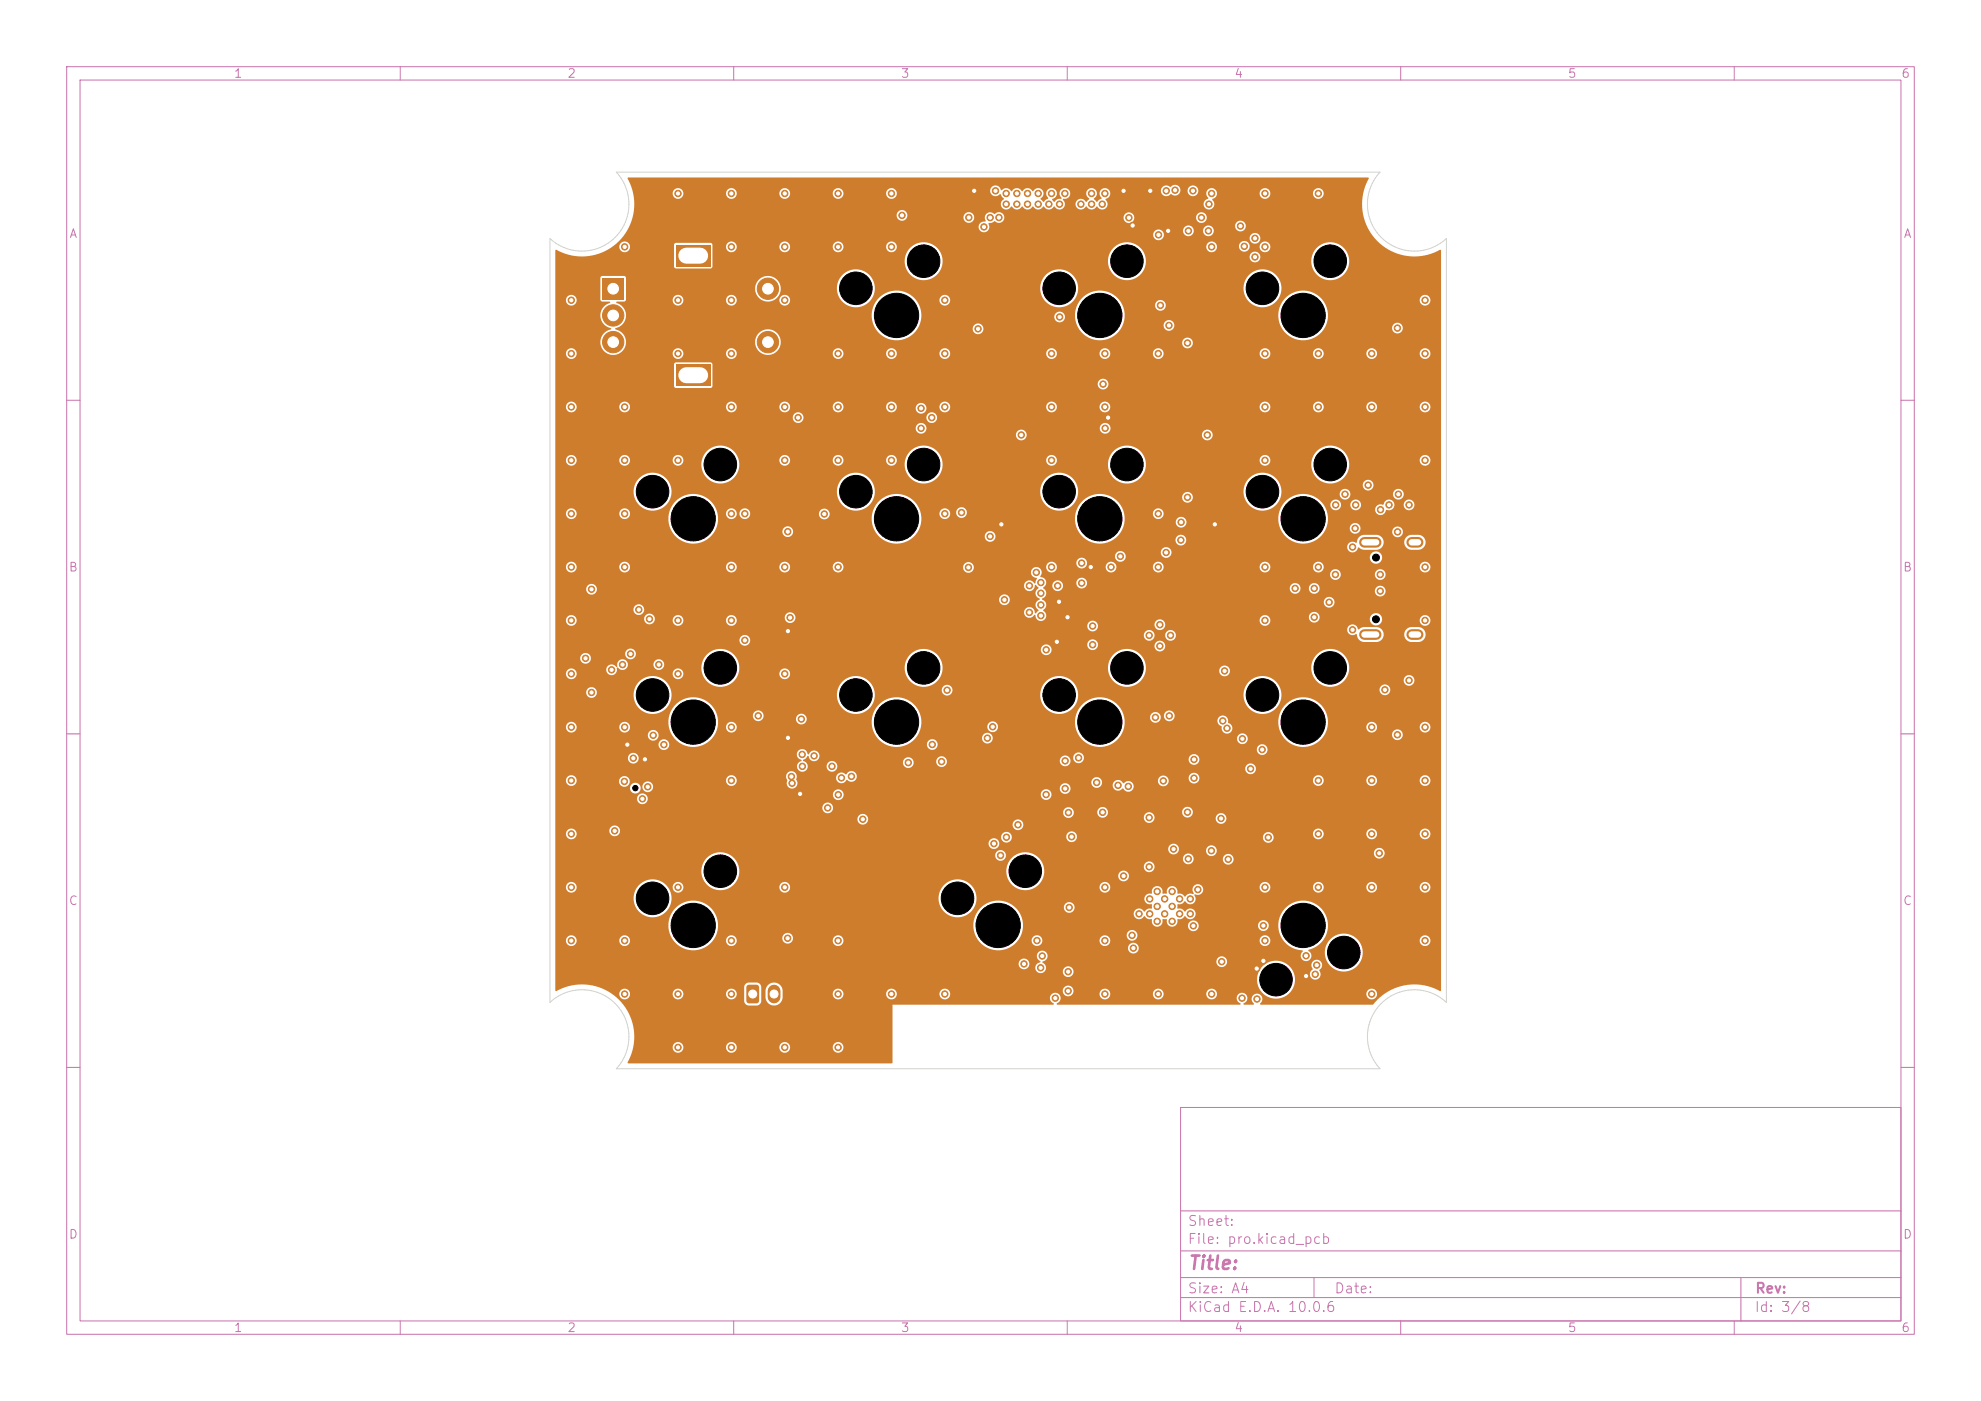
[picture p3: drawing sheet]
<svg xmlns="http://www.w3.org/2000/svg" width="297mm" height="210mm" viewBox="0 0 297 210" stroke-linecap="round" stroke-linejoin="round" font-family="sans-serif">
<defs><g id="words">
<text font-size="2" fill="#c872ab" x="178" y="190.8">Title:</text>
<g font-size="1.5" fill="#c872ab">
<text x="178" y="184.1">Sheet:</text>
<text x="178" y="186.8">File: pro.kicad_pcb</text>
<text x="178" y="197">KiCad E.D.A. 10.0.6</text>
<text x="178" y="194.2">Size: A4</text>
<text x="200" y="194.2">Date:</text>
<text x="263" y="197">Id: 3/8</text>
<text x="263" y="194.2">Rev:</text>
</g>
<g font-size="1.3" fill="#c872ab">
<text x="35" y="12">1</text>
<text x="85" y="12">2</text>
<text x="135" y="12">3</text>
<text x="185" y="12">4</text>
<text x="235" y="12">5</text>
<text x="285" y="12">6</text>
<text x="10.3" y="36">A</text>
<text x="285.3" y="36">A</text>
<text x="10.2" y="86">B</text>
<text x="285.2" y="86">B</text>
<text x="10.2" y="136">C</text>
<text x="285.2" y="136">C</text>
<text x="10.2" y="186">D</text>
<text x="285.2" y="186">D</text>
<text x="35" y="200">1</text>
<text x="85" y="200">2</text>
<text x="135" y="200">3</text>
<text x="185" y="200">4</text>
<text x="235" y="200">5</text>
<text x="285" y="200">6</text>
</g>
</g></defs>
<g fill="none" stroke="#c872ab" stroke-width=".15">
<path d="M10 10h277v190h-277zM12 12h273v186h-273zM60 10v2M110 10v2M160 10v2M210 10v2M260 10v2M10 60h2M285 60h2M10 110h2M285 110h2M10 160h2"/>
<path d="M177 166h108v32h-108zM285 160h2M60 198v2M110 198v2M160 198v2M177 194.5h108M177 191.5h108M177 187.5h108M177 181.5h108M197 191.5v3M210 198v2M260 198v2"/>
<path d="M261 191.5v6.5"/>
</g>
<g fill="#ce7d2c" stroke="#ce7d2c" stroke-width=".15">
<circle cx="156.1" cy="88.9" r=".48"/>
<circle cx="156.1" cy="90.7" r=".48"/>
</g>
<path d="M112 147.7l.3-.1h1.1a.4 .4 0 0 1 .4 .4v2a.4 .4 0 0 1-.4 .4h-1.1a.4 .4 0 0 1-.4-.4v-2z" fill="#ce7d2c"/>
<path d="M116.1 148.6v.8" fill="none" stroke="#ce7d2c" stroke-width="1.9"/>
<g fill="#ce7d2c" stroke="#ce7d2c" stroke-width=".15">
<circle cx="176.9" cy="137" r=".48"/>
<circle cx="176.9" cy="134.7" r=".48"/>
<circle cx="175.7" cy="138.1" r=".48"/>
<circle cx="175.7" cy="135.9" r=".48"/>
<circle cx="175.7" cy="133.6" r=".48"/>
<circle cx="174.6" cy="137" r=".48"/>
<circle cx="174.6" cy="134.7" r=".48"/>
<circle cx="173.5" cy="138.1" r=".48"/>
<circle cx="173.5" cy="135.9" r=".48"/>
<circle cx="173.5" cy="133.6" r=".48"/>
<circle cx="172.4" cy="137" r=".48"/>
<circle cx="172.4" cy="134.7" r=".48"/>
</g>
<path d="M204.6 95.1h1.7M204.6 81.3h1.7M211.7 95.1h.9M211.7 81.3h.9" fill="none" stroke="#ce7d2c" stroke-width="1.6"/>
<path d="M90.3 41.7h3.2v3.2h-3.2z" fill="#ce7d2c"/>
<g fill="#ce7d2c" stroke="#ce7d2c" stroke-width=".15">
<circle cx="91.9" cy="51.3" r="1.6"/>
<circle cx="91.9" cy="47.3" r="1.6"/>
</g>
<g fill="#ce7d2c">
<path d="M101.4 36.7h5.1v3.2h-5.1z"/>
<path d="M101.4 54.6h5.1v3.2h-5.1z"/>
</g>
<g fill="#ce7d2c" stroke="#ce7d2c" stroke-width=".15">
<circle cx="115.1" cy="51.3" r="1.6"/>
<circle cx="115.1" cy="43.3" r="1.6"/>
<circle cx="158.9" cy="47.5" r=".48"/>
<circle cx="165.4" cy="57.6" r=".48"/>
<circle cx="174.4" cy="117.1" r=".48"/>
<circle cx="174.8" cy="82.8" r=".48"/>
<circle cx="144.2" cy="76.8" r=".48"/>
<circle cx="174" cy="45.8" r=".48"/>
<circle cx="177.1" cy="78.3" r=".48"/>
<circle cx="169.9" cy="142.1" r=".48"/>
<circle cx="153.5" cy="144.5" r=".48"/>
<circle cx="162.1" cy="30.6" r=".48"/>
<circle cx="189.7" cy="69" r=".48"/>
<circle cx="188.2" cy="35.7" r=".48"/>
<circle cx="91.7" cy="100.4" r=".48"/>
<circle cx="109.7" cy="85" r=".48"/>
<circle cx="187.5" cy="115.2" r=".48"/>
<circle cx="213.7" cy="109" r=".48"/>
<circle cx="141.7" cy="61" r=".48"/>
<circle cx="101.7" cy="53" r=".48"/>
<circle cx="101.7" cy="157" r=".48"/>
<circle cx="181.2" cy="34.6" r=".48"/>
<circle cx="173.9" cy="96.8" r=".48"/>
<circle cx="93.7" cy="85" r=".48"/>
<circle cx="189.7" cy="133" r=".48"/>
<circle cx="203.3" cy="75.7" r=".48"/>
<circle cx="101.7" cy="101" r=".48"/>
<circle cx="205.7" cy="61" r=".48"/>
<circle cx="93.7" cy="61" r=".48"/>
<circle cx="189.7" cy="37" r=".48"/>
<circle cx="188.2" cy="38.5" r=".48"/>
<circle cx="205.7" cy="117" r=".48"/>
<circle cx="125.7" cy="157" r=".48"/>
<circle cx="122.1" cy="113.3" r=".48"/>
<circle cx="85.7" cy="101" r=".48"/>
<circle cx="154.3" cy="87.8" r=".48"/>
<circle cx="118.8" cy="117.4" r=".48"/>
<circle cx="163.7" cy="29" r=".48"/>
<circle cx="85.7" cy="93" r=".48"/>
<circle cx="197.7" cy="117" r=".48"/>
<circle cx="117.7" cy="157" r=".48"/>
<circle cx="101.7" cy="93" r=".48"/>
<circle cx="189.7" cy="141" r=".48"/>
<circle cx="186.6" cy="36.9" r=".48"/>
<circle cx="85.7" cy="141" r=".48"/>
<circle cx="117.7" cy="69" r=".48"/>
<circle cx="138.1" cy="64.2" r=".48"/>
<circle cx="213.7" cy="53" r=".48"/>
<circle cx="85.7" cy="69" r=".48"/>
<circle cx="85.7" cy="53" r=".48"/>
<circle cx="125.7" cy="37" r=".48"/>
<circle cx="205.7" cy="133" r=".48"/>
<circle cx="85.7" cy="125" r=".48"/>
<circle cx="96.3" cy="119.7" r=".48"/>
<circle cx="93.3" cy="99.6" r=".48"/>
<circle cx="125.7" cy="61" r=".48"/>
<circle cx="109.7" cy="157" r=".48"/>
<circle cx="109.7" cy="29" r=".48"/>
<circle cx="87.8" cy="98.7" r=".48"/>
<circle cx="133.7" cy="61" r=".48"/>
<circle cx="154.1" cy="30.6" r=".48"/>
<circle cx="95.8" cy="91.4" r=".48"/>
<circle cx="162.2" cy="84.4" r=".48"/>
<circle cx="205.7" cy="53" r=".48"/>
<circle cx="109.7" cy="141" r=".48"/>
<circle cx="109.7" cy="117" r=".48"/>
<circle cx="189.7" cy="29" r=".48"/>
<circle cx="157.7" cy="29" r=".48"/>
<circle cx="189.4" cy="138.7" r=".48"/>
<circle cx="109.7" cy="93" r=".48"/>
<circle cx="98.8" cy="99.6" r=".48"/>
<circle cx="197.7" cy="85" r=".48"/>
<circle cx="149.3" cy="28.6" r=".48"/>
<circle cx="141.7" cy="53" r=".48"/>
<circle cx="85.7" cy="133" r=".48"/>
<circle cx="117.7" cy="37" r=".48"/>
<circle cx="194.2" cy="88.2" r=".48"/>
<circle cx="163.7" cy="30.6" r=".48"/>
<circle cx="165.7" cy="53" r=".48"/>
<circle cx="101.7" cy="29" r=".48"/>
<circle cx="109.7" cy="37" r=".48"/>
<circle cx="213.7" cy="117" r=".48"/>
<circle cx="155.4" cy="85.8" r=".48"/>
<circle cx="202.8" cy="94.4" r=".48"/>
<circle cx="133.7" cy="53" r=".48"/>
<circle cx="174.9" cy="28.6" r=".48"/>
<circle cx="133.7" cy="149" r=".48"/>
<circle cx="138.1" cy="61.2" r=".48"/>
<circle cx="181.7" cy="37" r=".48"/>
<circle cx="101.7" cy="149" r=".48"/>
<circle cx="85.7" cy="77" r=".48"/>
<circle cx="155.7" cy="29" r=".48"/>
<circle cx="170.8" cy="137" r=".48"/>
<circle cx="189.7" cy="53" r=".48"/>
<circle cx="213.7" cy="69" r=".48"/>
<circle cx="157.7" cy="53" r=".48"/>
<circle cx="213.7" cy="93" r=".48"/>
<circle cx="133.7" cy="29" r=".48"/>
<circle cx="126.2" cy="116.6" r=".48"/>
<circle cx="150.9" cy="30.6" r=".48"/>
<circle cx="85.7" cy="45" r=".48"/>
<circle cx="165.7" cy="61" r=".48"/>
<circle cx="189.7" cy="85" r=".48"/>
<circle cx="207" cy="76.4" r=".48"/>
<circle cx="139.8" cy="111.6" r=".48"/>
<circle cx="172.3" cy="95.2" r=".48"/>
<circle cx="125.7" cy="85" r=".48"/>
<circle cx="125.7" cy="141" r=".48"/>
<circle cx="117.7" cy="85" r=".48"/>
<circle cx="165.7" cy="149" r=".48"/>
<circle cx="173.7" cy="53" r=".48"/>
<circle cx="208.3" cy="75.7" r=".48"/>
<circle cx="173.7" cy="77" r=".48"/>
<circle cx="109.7" cy="77" r=".48"/>
<circle cx="125.7" cy="53" r=".48"/>
<circle cx="125.7" cy="69" r=".48"/>
<circle cx="200.3" cy="75.7" r=".48"/>
<circle cx="165.7" cy="133" r=".48"/>
<circle cx="125.7" cy="149" r=".48"/>
<circle cx="181.7" cy="29" r=".48"/>
<circle cx="213.7" cy="61" r=".48"/>
<circle cx="175.5" cy="95.2" r=".48"/>
<circle cx="101.7" cy="45" r=".48"/>
<circle cx="117.7" cy="29" r=".48"/>
<circle cx="197.7" cy="53" r=".48"/>
<circle cx="173.7" cy="35.2" r=".48"/>
<circle cx="178.9" cy="28.6" r=".48"/>
<circle cx="205.7" cy="125" r=".48"/>
<circle cx="189.7" cy="93" r=".48"/>
<circle cx="178.5" cy="137" r=".48"/>
<circle cx="93.7" cy="69" r=".48"/>
<circle cx="118.7" cy="116.4" r=".48"/>
<circle cx="93.7" cy="109" r=".48"/>
<circle cx="101.7" cy="133" r=".48"/>
<circle cx="157.7" cy="85" r=".48"/>
<circle cx="157.7" cy="69" r=".48"/>
<circle cx="117.7" cy="101" r=".48"/>
<circle cx="93.6" cy="117.1" r=".48"/>
<circle cx="197.7" cy="29" r=".48"/>
<circle cx="97.9" cy="110.2" r=".48"/>
<circle cx="157.7" cy="61" r=".48"/>
<circle cx="158.9" cy="30.6" r=".48"/>
<circle cx="213.7" cy="133" r=".48"/>
<circle cx="109.7" cy="61" r=".48"/>
<circle cx="141.7" cy="149" r=".48"/>
<circle cx="93.7" cy="37" r=".48"/>
<circle cx="201.7" cy="74.1" r=".48"/>
<circle cx="179" cy="113.8" r=".48"/>
<circle cx="213.7" cy="45" r=".48"/>
<circle cx="163.8" cy="93.8" r=".48"/>
<circle cx="163.8" cy="96.6" r=".48"/>
<circle cx="99.5" cy="111.6" r=".48"/>
<circle cx="173.9" cy="93.6" r=".48"/>
<circle cx="181.7" cy="149" r=".48"/>
<circle cx="195.8" cy="143.3" r=".48"/>
<circle cx="213.7" cy="125" r=".48"/>
<circle cx="109.7" cy="45" r=".48"/>
<circle cx="165.7" cy="29" r=".48"/>
<circle cx="124.1" cy="121.1" r=".48"/>
<circle cx="133.7" cy="69" r=".48"/>
<circle cx="197.7" cy="133" r=".48"/>
<circle cx="133.7" cy="37" r=".48"/>
<circle cx="178.2" cy="34.6" r=".48"/>
<circle cx="156.1" cy="87.3" r=".48"/>
<circle cx="85.7" cy="109" r=".48"/>
<circle cx="93.7" cy="149" r=".48"/>
<circle cx="166.6" cy="85" r=".48"/>
<circle cx="197.7" cy="61" r=".48"/>
<circle cx="186.2" cy="149.6" r=".48"/>
<circle cx="156.1" cy="92.3" r=".48"/>
<circle cx="152.5" cy="30.6" r=".48"/>
<circle cx="157.3" cy="30.6" r=".48"/>
<circle cx="159.7" cy="29" r=".48"/>
<circle cx="93.7" cy="141" r=".48"/>
<circle cx="150.9" cy="29" r=".48"/>
<circle cx="209.7" cy="74.1" r=".48"/>
<circle cx="85.7" cy="61" r=".48"/>
<circle cx="154.3" cy="91.8" r=".48"/>
<circle cx="117.7" cy="61" r=".48"/>
<circle cx="202.8" cy="82" r=".48"/>
<circle cx="181.3" cy="30.6" r=".48"/>
<circle cx="173.7" cy="149" r=".48"/>
<circle cx="211.3" cy="75.7" r=".48"/>
<circle cx="155.7" cy="30.6" r=".48"/>
<circle cx="93.7" cy="77" r=".48"/>
<circle cx="117.7" cy="133" r=".48"/>
<circle cx="205.7" cy="149" r=".48"/>
<circle cx="168" cy="83.4" r=".48"/>
<circle cx="97.4" cy="92.8" r=".48"/>
<circle cx="145.3" cy="32.6" r=".48"/>
<circle cx="207.6" cy="103.4" r=".48"/>
<circle cx="109.7" cy="53" r=".48"/>
<circle cx="213.7" cy="85" r=".48"/>
<circle cx="109.7" cy="149" r=".48"/>
<circle cx="152.5" cy="29" r=".48"/>
<circle cx="179" cy="116.6" r=".48"/>
<circle cx="94.5" cy="98" r=".48"/>
<circle cx="165.3" cy="30.6" r=".48"/>
<circle cx="109.7" cy="109" r=".48"/>
<circle cx="205.7" cy="109" r=".48"/>
<circle cx="97.1" cy="117.9" r=".48"/>
<circle cx="154.1" cy="29" r=".48"/>
<circle cx="197.7" cy="125" r=".48"/>
<circle cx="117.7" cy="45" r=".48"/>
<circle cx="141.7" cy="45" r=".48"/>
<circle cx="141.7" cy="77" r=".48"/>
<circle cx="197.4" cy="144.7" r=".48"/>
<circle cx="189.7" cy="61" r=".48"/>
<circle cx="158.2" cy="149.6" r=".48"/>
<circle cx="162.2" cy="87.4" r=".48"/>
<circle cx="85.7" cy="117" r=".48"/>
<circle cx="125.7" cy="29" r=".48"/>
<circle cx="213.7" cy="141" r=".48"/>
<circle cx="173.7" cy="85" r=".48"/>
<circle cx="178.5" cy="134.7" r=".48"/>
<circle cx="85.7" cy="85" r=".48"/>
<circle cx="101.7" cy="69" r=".48"/>
<circle cx="127.7" cy="116.4" r=".48"/>
<circle cx="139.7" cy="62.6" r=".48"/>
<circle cx="165.7" cy="141" r=".48"/>
<circle cx="152.6" cy="123.6" r=".48"/>
<circle cx="169.7" cy="140.2" r=".48"/>
<circle cx="120" cy="119" r=".48"/>
<circle cx="94.1" cy="111.6" r=".48"/>
<circle cx="188.4" cy="145.2" r=".48"/>
<circle cx="168.5" cy="28.6" r=".48"/>
<circle cx="150.1" cy="78.6" r=".48"/>
<circle cx="118.1" cy="94.6" r=".48"/>
<circle cx="169.8" cy="33.8" r=".48"/>
<circle cx="158.8" cy="90.2" r=".48"/>
<circle cx="195.8" cy="146.3" r=".48"/>
<circle cx="182.1" cy="78.6" r=".48"/>
<circle cx="166.1" cy="62.6" r=".48"/>
<circle cx="160.1" cy="92.5" r=".48"/>
<circle cx="172.5" cy="28.6" r=".48"/>
<circle cx="146.1" cy="28.6" r=".48"/>
<circle cx="118.1" cy="110.6" r=".48"/>
<circle cx="175.1" cy="34.6" r=".48"/>
<circle cx="96.7" cy="113.8" r=".48"/>
<circle cx="163.5" cy="85" r=".48"/>
<circle cx="158.5" cy="96.2" r=".48"/>
<circle cx="189.4" cy="144" r=".48"/>
<circle cx="94.9" cy="113.7" r=".48"/>
<circle cx="178.9" cy="138.8" r=".48"/>
<circle cx="197" cy="88.2" r=".48"/>
<circle cx="197" cy="92.5" r=".48"/>
<circle cx="209.5" cy="79.7" r=".48"/>
<circle cx="211.3" cy="102" r=".48"/>
<circle cx="183.1" cy="122.7" r=".48"/>
<circle cx="189.2" cy="112.4" r=".48"/>
<circle cx="205.1" cy="72.7" r=".48"/>
<circle cx="158.6" cy="87.8" r=".48"/>
<circle cx="156.9" cy="97.4" r=".48"/>
<circle cx="160.2" cy="121.8" r=".48"/>
<circle cx="150.6" cy="89.9" r=".48"/>
<circle cx="125.7" cy="119.1" r=".48"/>
<circle cx="129.4" cy="122.8" r=".48"/>
<circle cx="88.7" cy="103.8" r=".48"/>
<circle cx="88.7" cy="88.3" r=".48"/>
<circle cx="135.2" cy="32.3" r=".48"/>
<circle cx="148.8" cy="108.9" r=".48"/>
<circle cx="178" cy="121.7" r=".48"/>
<circle cx="178" cy="51.4" r=".48"/>
<circle cx="209.5" cy="49.2" r=".48"/>
<circle cx="184" cy="109.2" r=".48"/>
<circle cx="183.2" cy="144.2" r=".48"/>
<circle cx="119.7" cy="62.6" r=".48"/>
<circle cx="120.1" cy="107.8" r=".48"/>
<circle cx="186.3" cy="110.7" r=".48"/>
<circle cx="120.3" cy="114.9" r=".48"/>
<circle cx="160.1" cy="148.5" r=".48"/>
<circle cx="179.6" cy="133.3" r=".48"/>
<circle cx="178.2" cy="128.7" r=".48"/>
<circle cx="120.3" cy="113.1" r=".48"/>
<circle cx="160.7" cy="125.4" r=".48"/>
<circle cx="124.7" cy="114.9" r=".48"/>
<circle cx="156.8" cy="119.1" r=".48"/>
<circle cx="164.4" cy="117.3" r=".48"/>
<circle cx="168.5" cy="131.3" r=".48"/>
<circle cx="123.6" cy="77" r=".48"/>
<circle cx="148.4" cy="80.4" r=".48"/>
<circle cx="172.3" cy="129.9" r=".48"/>
<circle cx="206.8" cy="127.9" r=".48"/>
<circle cx="153.1" cy="65.2" r=".48"/>
<circle cx="181.6" cy="127.5" r=".48"/>
<circle cx="181" cy="65.2" r=".48"/>
<circle cx="183.3" cy="108.1" r=".48"/>
<circle cx="190.1" cy="125.5" r=".48"/>
<circle cx="136.2" cy="114.3" r=".48"/>
<circle cx="200.2" cy="86.1" r=".48"/>
<circle cx="206.9" cy="88.6" r=".48"/>
<circle cx="206.9" cy="86.1" r=".48"/>
<circle cx="165.3" cy="121.8" r=".48"/>
<circle cx="184.1" cy="128.8" r=".48"/>
<circle cx="197.2" cy="146" r=".48"/>
<circle cx="161.7" cy="113.6" r=".48"/>
<circle cx="156.3" cy="143.3" r=".48"/>
<circle cx="175.3" cy="107.3" r=".48"/>
<circle cx="92.2" cy="124.5" r=".48"/>
<circle cx="169.2" cy="117.9" r=".48"/>
<circle cx="183.6" cy="100.6" r=".48"/>
<circle cx="165.7" cy="64.2" r=".48"/>
<circle cx="167.6" cy="117.7" r=".48"/>
<circle cx="178" cy="74.5" r=".48"/>
<circle cx="172.3" cy="122.6" r=".48"/>
<circle cx="159.7" cy="118.2" r=".48"/>
<circle cx="159.7" cy="114.1" r=".48"/>
<circle cx="149" cy="126.5" r=".48"/>
<circle cx="118.5" cy="92.6" r=".48"/>
<circle cx="142" cy="103.5" r=".48"/>
<circle cx="175.9" cy="127.3" r=".48"/>
<circle cx="176.2" cy="28.5" r=".48"/>
<circle cx="150" cy="128.2" r=".48"/>
<circle cx="149.8" cy="32.6" r=".48"/>
<circle cx="160.3" cy="136" r=".48"/>
<circle cx="169.3" cy="32.6" r=".48"/>
<circle cx="150.9" cy="125.5" r=".48"/>
<circle cx="148.5" cy="32.6" r=".48"/>
<circle cx="141.2" cy="114.2" r=".48"/>
<circle cx="186" cy="33.9" r=".48"/>
<circle cx="156" cy="145.1" r=".48"/>
<circle cx="160.1" cy="145.7" r=".48"/>
<circle cx="180.1" cy="32.6" r=".48"/>
<circle cx="203.2" cy="79.2" r=".48"/>
<circle cx="199.3" cy="90.3" r=".48"/>
<circle cx="111.7" cy="96" r=".48"/>
<circle cx="111.7" cy="77" r=".48"/>
<circle cx="209.5" cy="110.1" r=".48"/>
<circle cx="145.2" cy="85.1" r=".48"/>
<circle cx="147.5" cy="34" r=".48"/>
<circle cx="173.2" cy="107.5" r=".48"/>
<circle cx="118.1" cy="79.7" r=".48"/>
<circle cx="148" cy="110.6" r=".48"/>
<circle cx="175.3" cy="48.8" r=".48"/>
<circle cx="177" cy="81" r=".48"/>
<circle cx="188.5" cy="149.8" r=".48"/>
<circle cx="146.6" cy="49.3" r=".48"/>
<circle cx="155.5" cy="141" r=".48"/>
<circle cx="113.7" cy="107.3" r=".48"/>
<circle cx="118.1" cy="140.6" r=".48"/>
</g>
<path d="M83.3 37.5l2.3 .8 2.1 .1 1.2-.1 .9-.3 1-.4 1.1-.7h1v.2a.81 .81 0 0 0 1 .7 .81 .81 0 0 0 .5-1.1h6.7v3.3v.2h.2h5.3l.2-.2v-1h28.8v.3a2.85 2.85 0 0 0 3.1 2.7 2.85 2.85 0 0 0 2.6-3h24.8v.3a2.84 2.84 0 0 0 3.3 2.7 2.84 2.84 0 0 0 2.3-3.6h15.7v.2a.8 .8 0 0 0 .6 .7 .8 .8 0 0 0 .8-.3h7.8v.3a2.85 2.85 0 0 0 4.3 2.3 2.85 2.85 0 0 0 0-4.9 2.85 2.85 0 0 0-4.3 2.3h-7.8l.1-.2a.81 .81 0 0 0-.5-1.1 .81 .81 0 0 0-1 .7h-15.7l-.4-.8-.6-.7h10.2a.8 .8 0 0 0 .8 .9 .8 .8 0 0 0 .7-1h3.4v.2a.8 .8 0 0 0 .8 .7 .8 .8 0 0 0 .8-.8h1.5v.2a.81 .81 0 0 0 1.2 .6 .81 .81 0 0 0 0-1.4 .81 .81 0 0 0-1.2 .6h-1.5v-.1a.81 .81 0 0 0-.8-.7 .81 .81 0 0 0-.8 .7h-3.4v-.1a.81 .81 0 0 0-.9-.5 .81 .81 0 0 0-.6 .7h-10.2l-.2-.1a2.85 2.85 0 0 0-4.4 2.2h-24.8v-.2a2.84 2.84 0 0 0-2.9-2.5 2.84 2.84 0 0 0-2.8 2.7h-28.8v-2.1h2.1v.2a.81 .81 0 0 0 .9 .7 .81 .81 0 0 0 .7-.9h6.4v.2a.81 .81 0 0 0 .9 .7 .81 .81 0 0 0 .7-.9h6.4v.2a.81 .81 0 0 0 .9 .7 .81 .81 0 0 0 .7-.9h6.4v.2a.81 .81 0 0 0 1.2 .6 .81 .81 0 0 0 0-1.4 .81 .81 0 0 0-1.2 .6h-6.5a.81 .81 0 0 0-.8-.7 .81 .81 0 0 0-.7 .7h-6.5a.81 .81 0 0 0-.8-.7 .81 .81 0 0 0-.7 .7h-6.5a.81 .81 0 0 0-.8-.7 .81 .81 0 0 0-.7 .7h-2.1v-.3l-.3-.2h-5.2l-.2 .1v.2h-6.7l-.1-.2a.81 .81 0 0 0-.9-.3 .81 .81 0 0 0-.5 .7h-1l1-.8 .8-1h79.2a.8 .8 0 0 0 .5 .9 .8 .8 0 0 0 1-.4h13v.2a.81 .81 0 0 0 1.2 .6 .81 .81 0 0 0 0-1.4 .81 .81 0 0 0-1.2 .6h-13v-.1a.79 .79 0 0 0-.3-1h3.3v.2a.81 .81 0 0 0 .9 .7 .81 .81 0 0 0 .7-.9h1.4v.2a.81 .81 0 0 0 1.2 .6 .81 .81 0 0 0 0-1.4 .81 .81 0 0 0-1.2 .6h-1.4l-.1-.1a.8 .8 0 0 0-.8-.6 .8 .8 0 0 0-.7 .7h-3.3l-.5-.1-.4 .2-.3 .5h-79.2l.7-1.2h52.3v.2a.8 .8 0 0 0 1 .7 .8 .8 0 0 0 .6-1h36.9v.2a.81 .81 0 0 0 1.2 .6 .81 .81 0 0 0 0-1.4 .81 .81 0 0 0-1.2 .6h-36.9l-.1-.4h.6l.3-.3a.83 .83 0 0 0 1 .3 .83 .83 0 0 0 .5-.9h17.9v.2a.81 .81 0 0 0 .9 .7 .81 .81 0 0 0 .6-.9h9.3v.2a.81 .81 0 0 0 1.3 .6 .81 .81 0 0 0 0-1.4 .81 .81 0 0 0-1.3 .6h-9.3v-.2a.81 .81 0 0 0-.9-.5 .81 .81 0 0 0-.6 .7h-17.9a.83 .83 0 0 0-.6-.7 .83 .83 0 0 0-.9 .3 .84 .84 0 0 0-1.2-.1 .84 .84 0 0 0-.1 1.1 1.21 1.21 0 0 0-1.1 .8h-52.3l.5-1.7h39.5v.2a.8 .8 0 0 0 .8 .7 .8 .8 0 0 0 .8-.6h8.5v.2a.81 .81 0 0 0 1.2 .6 .81 .81 0 0 0 0-1.4 .81 .81 0 0 0-1.2 .6h-8.5v-.1a.81 .81 0 0 0-.7-.9 .81 .81 0 0 0-.9 .7h-39.5l.2-1.7-.2-1.6h6v.2a.81 .81 0 0 0 .9 .7 .81 .81 0 0 0 .7-.9h6.4v.2a.81 .81 0 0 0 .9 .7 .81 .81 0 0 0 .7-.9h6.4v.2a.81 .81 0 0 0 .9 .7 .81 .81 0 0 0 .7-.9h6.4v.2a.81 .81 0 0 0 .9 .7 .81 .81 0 0 0 .7-.9h6.4v.2a.81 .81 0 0 0 1.1 .6 .81 .81 0 0 0 .3-1.2h14.2v.2a.84 .84 0 0 0 .6 .7 .84 .84 0 0 0 .9-.3l.5 .8a.82 .82 0 0 0-.2 1.3 .82 .82 0 0 0 1.3-.3 1.02 1.02 0 0 0 1.3 .3l.4-.2a.85 .85 0 0 0 .8 .4 .85 .85 0 0 0 .7-.5 1.02 1.02 0 0 0 1.3 .3l.4-.2a.85 .85 0 0 0 .8 .4 .85 .85 0 0 0 .7-.5 1.02 1.02 0 0 0 1.3 .3l.3-.3 .1-.4h1.6v.2a.83 .83 0 0 0 .7 .7 .83 .83 0 0 0 .8-.5 1.02 1.02 0 0 0 1.3 .3l.4-.2a.81 .81 0 0 0 1 .4 .81 .81 0 0 0 .6-.9h14.4v.2a.82 .82 0 0 0 1.2 .6 .82 .82 0 0 0 0-1.4 1.07 1.07 0 0 0 .8-1h6.4v.2a.81 .81 0 0 0 .9 .7 .81 .81 0 0 0 .7-.9h6.4v.2a.81 .81 0 0 0 1.2 .6 .81 .81 0 0 0 0-1.4 .81 .81 0 0 0-1.2 .6h-6.4l-.1-.2a.81 .81 0 0 0-.9-.5 .81 .81 0 0 0-.6 .7h-6.4l-.1-.2a.83 .83 0 0 0-1.3-.3 .83 .83 0 0 0 .1 1.3l-.6 .4-.1 .4h-14.4l-.3-.7a.82 .82 0 0 0 .5-1.3h7.8v.2a.84 .84 0 0 0 .6 .7 .84 .84 0 0 0 .9-.3 .83 .83 0 0 0 .9 .2 .83 .83 0 0 0 .5-.8h1.1v.2a.81 .81 0 0 0 1.2 .6 .81 .81 0 0 0 0-1.4 .81 .81 0 0 0-1.2 .6h-1.1v-.1a.84 .84 0 0 0-.7-.7 .84 .84 0 0 0-.8 .3 .84 .84 0 0 0-1.4 .5h-7.8l-.2-.1a.83 .83 0 0 0-1.1 .1 .83 .83 0 0 0 .2 1.2l-.7 .6-.5-.4v-.2a.82 .82 0 0 0 .3-1.2 .82 .82 0 0 0-1.3 0 .82 .82 0 0 0 .3 1.3l-.4 .5a1.02 1.02 0 0 0-1.3-.3l-.3 .5h-1.6l-.3-.7a.82 .82 0 0 0 1.1-.6 .82 .82 0 0 0-.8-1 .82 .82 0 0 0-.8 .9l.3 .6-.1 .1a.87 .87 0 0 0-1 .5l-.3-.3v-.2a.83 .83 0 0 0 .6-1.2 .83 .83 0 0 0-1.3-.2 .83 .83 0 0 0 .1 1.3l-.7 .6-.5-.4v-.2a.82 .82 0 0 0 .2-1.3 .82 .82 0 0 0-1.3 .3 1.08 1.08 0 0 0-1.2-.4l-.5 .4a.85 .85 0 0 0-.8-.5 .85 .85 0 0 0-.7 .5 1.08 1.08 0 0 0-1.2-.4l-.3 .2a1.07 1.07 0 0 0-1.1-.7l-.5 .3-.1 .4h-14.2l-.2-.1a.81 .81 0 0 0-1.2 .5h-6.4l-.1-.2a.81 .81 0 0 0-.9-.5 .81 .81 0 0 0-.6 .7h-6.4l-.1-.2a.81 .81 0 0 0-.9-.5 .81 .81 0 0 0-.6 .7h-6.4l-.1-.2a.81 .81 0 0 0-.9-.5 .81 .81 0 0 0-.6 .7h-6.4l-.1-.2a.81 .81 0 0 0-.9-.5 .81 .81 0 0 0-.6 .7h-6l-.8-2.2 111-.1 .1 .2-.6 1.2-.3 1.5-.1 1 .1 1.2 .3 1.3 .5 1.1 .7 1.2 .8 .9 1 .9 1.1 .6 1.2 .5 1 .2h1.2l1.4-.1 1.1-.3 1.3-.6 .1 .1 .1 111-.2 .1-1.4-.6-1.5-.4h-1.4l-1.2 .1-1.3 .4-1 .6-1.2 .8-1.1 1.1h-16.8l-.1-.2a.81 .81 0 0 0 .2-1.2 .81 .81 0 0 0-1.2 0 .81 .81 0 0 0 .1 1.2l-.1 .2h-1.4l-.1-.1a.85 .85 0 0 0 .6-1 .85 .85 0 0 0-.9-.7 .83 .83 0 0 0-.7 .8 .83 .83 0 0 0 .6 .8l-.1 .2h-27.4l-.1-.1a.85 .85 0 0 0 .6-1 .85 .85 0 0 0-.9-.7 .83 .83 0 0 0-.7 .8 .83 .83 0 0 0 .6 .8l-.1 .2h-24.1v8.7l-.1 .1h-39.5l-.1-.1 .6-1.3 .3-1.1h5.9v.2a.81 .81 0 0 0 .9 .7 .81 .81 0 0 0 .7-.9h6.4v.2a.81 .81 0 0 0 .9 .7 .81 .81 0 0 0 .7-.9h6.4v.2a.81 .81 0 0 0 .9 .7 .81 .81 0 0 0 .7-.9h6.4v.2a.81 .81 0 0 0 1.2 .6 .81 .81 0 0 0 0-1.4 .81 .81 0 0 0-1.2 .6h-6.4l-.1-.2a.81 .81 0 0 0-.9-.5 .81 .81 0 0 0-.6 .7h-6.4l-.1-.2a.81 .81 0 0 0-.9-.5 .81 .81 0 0 0-.6 .7h-6.4l-.1-.2a.81 .81 0 0 0-.9-.5 .81 .81 0 0 0-.6 .7h-5.9l.1-2.1-.3-1.3-.3-1-.4-.9-.7-1-.9-1-.9-.7h1.3v.2a.81 .81 0 0 0 .9 .7 .81 .81 0 0 0 .7-.9h6.4v.2a.81 .81 0 0 0 .9 .7 .81 .81 0 0 0 .7-.9h6.4v.2a.81 .81 0 0 0 1.2 .6 .81 .81 0 0 0 0-1.4 .81 .81 0 0 0-1.2 .6l-6.5-.1a.8 .8 0 0 0-.8-.6 .8 .8 0 0 0-.7 .7l-6.5-.1a.8 .8 0 0 0-.8-.6 .8 .8 0 0 0-.7 .7h-1.3l-.9-.6-1.1-.4h22v2.2a.72 .72 0 0 0 .6 .6h1.3a.72 .72 0 0 0 .6-.6v-1.7h.7v1.2a1.29 1.29 0 0 0 1.3 1.1 1.29 1.29 0 0 0 1.2-1.1v-.7h7.6a.81 .81 0 0 0 .8 .9 .81 .81 0 0 0 .8-.9h6.4v.2a.81 .81 0 0 0 .9 .7 .81 .81 0 0 0 .7-.9h6.4v.2a.81 .81 0 0 0 1.1 .6 .81 .81 0 0 0 .2-1.3h17.1v.2a.8 .8 0 0 0 .7 .7 .8 .8 0 0 0 .9-.4h4v.2a.81 .81 0 0 0 .9 .7 .81 .81 0 0 0 .7-.9h6.4v.2a.81 .81 0 0 0 .9 .7 .81 .81 0 0 0 .7-.9h6.4v.2a.81 .81 0 0 0 1.2 .6 .81 .81 0 0 0 0-1.4 .81 .81 0 0 0-1.2 .6l-6.5-.1a.8 .8 0 0 0-.8-.6 .8 .8 0 0 0-.7 .7l-6.5-.1a.8 .8 0 0 0-.8-.6 .8 .8 0 0 0-.7 .7h-4a.81 .81 0 0 0-.6-1.1 .81 .81 0 0 0-1 .6h-17.1h-.1a.81 .81 0 0 0-1.2 .5l-6.5-.1a.8 .8 0 0 0-.8-.6 .8 .8 0 0 0-.7 .7l-6.5-.1a.8 .8 0 0 0-.8-.6 .8 .8 0 0 0-.7 .7h-7.6v-.5a1.29 1.29 0 0 0-1.2-1.1 1.29 1.29 0 0 0-1.3 1.1h-.7v-.6a.71 .71 0 0 0-.6-.5h-1.3a.72 .72 0 0 0-.6 .6h-22l-1.2-.3h-1.2l-2.1 .2-1.7 .8-.1-.1v-1.8h105.2a2.84 2.84 0 0 0 1.6 2.7 2.84 2.84 0 0 0 3.2-.5h11.6v.2a.81 .81 0 0 0 1.2 .6 .81 .81 0 0 0 0-1.4 .81 .81 0 0 0-1.2 .6h-11.6l.1-.2a2.85 2.85 0 0 0 .6-2.8h2.4v.2a.82 .82 0 0 0 1.2 .7 .82 .82 0 0 0 .2-1.3 .83 .83 0 0 0 .3-1.2 .83 .83 0 0 0-1.2-.3 .83 .83 0 0 0-.1 1.3l-.4 .6h-2.4a2.85 2.85 0 0 0-3.1-1.9 2.85 2.85 0 0 0-2.4 2.7h-105.2v-2.3h69.4v.2a.81 .81 0 0 0 .6 .7 .81 .81 0 0 0 .9-.3h1v.2a.81 .81 0 0 0 .6 .7 .81 .81 0 0 0 .9-.4h2.6v.3a.81 .81 0 0 0 1.3 .5 .81 .81 0 0 0 0-1.3 .81 .81 0 0 0-1.3 .5h-2.6l.1-.1a.89 .89 0 0 0-.5-1.1l.3-.2h25.8a.81 .81 0 0 0 1 .8 .81 .81 0 0 0 .4-1.3 .81 .81 0 0 0-1.4 .2v.3h-25.8a.81 .81 0 0 0 .3-1.3 .81 .81 0 0 0-1.3 0 .81 .81 0 0 0 .3 1.3l.1 .1-.5 .2-.3 .6h-1l.1-.2a.81 .81 0 0 0-.6-1.1 .81 .81 0 0 0-1 .7h-69.4v-3.5h1.6v.2a.81 .81 0 0 0 .9 .7 .81 .81 0 0 0 .7-.9h6.4v.2a.81 .81 0 0 0 1.2 .6 .81 .81 0 0 0 0-1.4 .81 .81 0 0 0-1.2 .6h-6.4l-.1-.1a.8 .8 0 0 0-.8-.6 .8 .8 0 0 0-.7 .7h-1.6v-2.4h16.9v.5a3.7 3.7 0 0 0 2.7 3.3 3.7 3.7 0 0 0 4.1-1.4h1.9v.2a.81 .81 0 0 0 1 .7 .81 .81 0 0 0 .4-1.3h7v.2a.8 .8 0 0 0 .7 .7 .8 .8 0 0 0 .8-.5h6.1v.2a.81 .81 0 0 0 1.2 .6 .81 .81 0 0 0 0-1.4 .81 .81 0 0 0-1.2 .6h-6a.8 .8 0 0 0-.7-1 .8 .8 0 0 0-.9 .6h-7a.81 .81 0 0 0-.9-.3 .81 .81 0 0 0-.5 .7h-1.9v-.1a3.7 3.7 0 0 0 .7-2.3h38.2v.5a3.7 3.7 0 0 0 5.5 3h17.7v.2a.81 .81 0 0 0 1.3 .6 .81 .81 0 0 0 0-1.4 .81 .81 0 0 0-1.3 .6h-17.7l.7-.5 .6-.6h2a.81 .81 0 0 0 .8 .9 .81 .81 0 0 0 .8-.9h8.6v.2a.81 .81 0 0 0 1.2 .6 .81 .81 0 0 0 0-1.4 .81 .81 0 0 0-1.2 .6h-8.6a.81 .81 0 0 0-.8-.7 .81 .81 0 0 0-.8 .7h-2l.4-.8h15.8v.2a.8 .8 0 0 0 1.2 .6h18.8v.2a.81 .81 0 0 0 1.2 .6 .81 .81 0 0 0 0-1.4 .81 .81 0 0 0-1.2 .6h-18.8l.1-.1a.81 .81 0 0 0-.1-1.3 .81 .81 0 0 0-1.2 .6h-15.8l.1-.2a3.7 3.7 0 0 0-.3-3h17.1v.2a.83 .83 0 0 0 .7 .7 .83 .83 0 0 0 .8-.5 1.17 1.17 0 0 0 1.2 .5 .95 .95 0 0 0 .7 1.1 .85 .85 0 0 0 .9-1.1h.5h.2a.81 .81 0 0 0 .3 1 .81 .81 0 0 0 1-.1h1.8v.2a.81 .81 0 0 0 .9 .7 .81 .81 0 0 0 .7-1h8.9v.3a.81 .81 0 0 0 1 .6 .81 .81 0 0 0 .6-1h1.5v.5a3.8 3.8 0 0 0 3.6 3.5v.1a.81 .81 0 0 0-.1 1.2 .81 .81 0 0 0 1.2 0 .81 .81 0 0 0-.1-1.2h2.3v.4a2.85 2.85 0 0 0 4 2.4 2.85 2.85 0 0 0 1-4.5h9.3v.2a.81 .81 0 0 0 1.2 .6 .81 .81 0 0 0 0-1.4 .81 .81 0 0 0-1.2 .6h-9.3l-.3-.3a2.85 2.85 0 0 0-2.9-.4 2.85 2.85 0 0 0-1.8 2.4h-2.3l-.2-.2a3.8 3.8 0 0 0 2.8-4.9 3.8 3.8 0 0 0-5.2-2.1 3.7 3.7 0 0 0-2 3.1l-1.5-.1a.81 .81 0 0 0-.9-.5 .81 .81 0 0 0-.7 .7h-8.9v-.1a.81 .81 0 0 0-.9-.5 .81 .81 0 0 0-.7 .7h-1.8l.2-.5v-.4h.2a.86 .86 0 0 0 .9-.5 1.02 1.02 0 0 0 1.3 .3 .82 .82 0 0 0 0-1.3 .82 .82 0 0 0-1.2 .3h-.2a.85 .85 0 0 0-.9-.4l-.1-.6 .2-.1a.86 .86 0 0 0 .9-.4 1.02 1.02 0 0 0 1.3 .3 .86 .86 0 0 0 .2-1.2l.1-.2a.81 .81 0 0 0 1-.1 .81 .81 0 0 0 .1-1h8.6v.2a.81 .81 0 0 0 .9 .7 .81 .81 0 0 0 .7-.9h6.4v.2a.81 .81 0 0 0 .9 .7 .81 .81 0 0 0 .7-.9h6.4v.2a.81 .81 0 0 0 .9 .7 .81 .81 0 0 0 .7-.9h6.4v.2a.81 .81 0 0 0 1.2 .6 .81 .81 0 0 0 0-1.4 .81 .81 0 0 0-1.2 .6h-6.5a.81 .81 0 0 0-.8-.7 .81 .81 0 0 0-.7 .7h-6.5a.81 .81 0 0 0-.8-.7 .81 .81 0 0 0-.7 .7h-6.5a.81 .81 0 0 0-.8-.7 .81 .81 0 0 0-.7 .7h-8.7a.82 .82 0 0 0-1.2-.2 .82 .82 0 0 0 0 1.2l-.1 .1a.87 .87 0 0 0-1.2 .4 1.17 1.17 0 0 0-1.1-.4l-.1-.2a.82 .82 0 0 0-.8-1 .82 .82 0 0 0-.8 1.1l-.6 .1v-.2a.82 .82 0 0 0-.9-1 .82 .82 0 0 0-.7 1.1 1.02 1.02 0 0 0-1.1 .7 .84 .84 0 0 0 1.1 .9v.7a1.18 1.18 0 0 0-1.1 .4h-.1a.8 .8 0 0 0-.9-.4 .8 .8 0 0 0-.6 .7h-17.1l-.8-1h7.4v.2a.81 .81 0 0 0 1.2 .6 .81 .81 0 0 0 0-1.4 .81 .81 0 0 0-1.2 .6h-7.4a3.7 3.7 0 0 0-3.9-.6 3.7 3.7 0 0 0-2.3 3.2h-38.2l-.1-.5a3.7 3.7 0 0 0-3.9-3 3.7 3.7 0 0 0-3.5 3.5h-16.9v-4h11.7v.3a2.85 2.85 0 0 0 3 2.7 2.85 2.85 0 0 0 2.7-3h40v.3a2.85 2.85 0 0 0 4.3 2.3 2.85 2.85 0 0 0 0-4.9 2.85 2.85 0 0 0-4.3 2.3h-40l-.2-.8-.4-.8h.8v.2a.81 .81 0 0 0 1.2 .6 .81 .81 0 0 0 0-1.4 .81 .81 0 0 0-1.2 .6h-.8l-.1-.1a2.85 2.85 0 0 0-3.1-.8 2.85 2.85 0 0 0-1.9 2.5h-11.7v-1.6h1.6v.2a.81 .81 0 0 0 1.2 .6 .81 .81 0 0 0 0-1.4 .81 .81 0 0 0-1.2 .6h-1.6v-2.5h21.9v.4a2.84 2.84 0 0 0 4.5 2.1h7.2v.2a.81 .81 0 0 0 1.2 .6 .81 .81 0 0 0 0-1.4 .81 .81 0 0 0-1.2 .6h-7.2l.4-.4 .4-.6 .3-.7v-.8h40.1a2.84 2.84 0 0 0 1.4 2.7 2.84 2.84 0 0 0 3.1-.2h9.5v.2a.81 .81 0 0 0 1.2 .6 .81 .81 0 0 0 0-1.4 .81 .81 0 0 0-1.2 .6h-9.5l.7-.7 .4-1h11.2a.81 .81 0 0 0 1 .9 .81 .81 0 0 0 .3-1.3 .81 .81 0 0 0-1.3 .2v.2h-11.2l.1-.8-.1-.6h15a.81 .81 0 0 0 1 .9 .81 .81 0 0 0 .4-1.3 .81 .81 0 0 0-1.4 .2v.2h-15l-.2-.5-.5-.7h21.6v.2a.8 .8 0 0 0 .8 .7 .8 .8 0 0 0 .8-.8h4.3v.2a.81 .81 0 0 0 1.3 .6 .81 .81 0 0 0 0-1.4 .81 .81 0 0 0-1.3 .6l-4.3-.1a.81 .81 0 0 0-.8-.7 .81 .81 0 0 0-.8 .7h-21.6l-.2-.1a2.85 2.85 0 0 0-3-.5 2.85 2.85 0 0 0-1.7 2.4h-40.1v-.4a2.82 2.82 0 0 0-1.4-1.9h39.8v.2a.81 .81 0 0 0 1.2 .6 .81 .81 0 0 0 0-1.4 .81 .81 0 0 0-1.2 .6h-39.8l-.1-.1a2.85 2.85 0 0 0-4.1 2.4h-21.9v-4h64.9v.2a.8 .8 0 0 0 1.2 .6h25.7v.2a.81 .81 0 0 0 .8 .7 .81 .81 0 0 0 .8-.7h4.1v.2a.8 .8 0 0 0 .7 .7 .8 .8 0 0 0 .9-.5h23.6v.2a.81 .81 0 0 0 1.2 .6 .81 .81 0 0 0 0-1.4 .81 .81 0 0 0-1.2 .6h-23.6v-.2a.81 .81 0 0 0-.7-.9 .81 .81 0 0 0-.9 .7h-4.1a.81 .81 0 0 0-.6-.9 .81 .81 0 0 0-1 .7h-25.7l.1-.1a.81 .81 0 0 0-.1-1.3 .81 .81 0 0 0-1.2 .6h-64.9v-1.5h1.6v.2a.8 .8 0 0 0 .6 .7 .8 .8 0 0 0 .9-.4h63.7v.2a.8 .8 0 0 0 .9 .7 .8 .8 0 0 0 .7-1h8.2v.2a.8 .8 0 0 0 .8 .7 .8 .8 0 0 0 .8-.8h27.8v.2a.81 .81 0 0 0 1.2 .6 .81 .81 0 0 0 .1-1.3h6.3v.2a.81 .81 0 0 0 .9 .7 .81 .81 0 0 0 .7-.9h6.4v.2a.81 .81 0 0 0 .9 .7 .81 .81 0 0 0 .7-.9h6.4v.2a.81 .81 0 0 0 1.2 .6 .81 .81 0 0 0 0-1.4 .81 .81 0 0 0-1.2 .6h-6.5a.8 .8 0 0 0-.8-.7 .8 .8 0 0 0-.7 .7h-6.5a.8 .8 0 0 0-.8-.7 .8 .8 0 0 0-.7 .7h-6.3a.81 .81 0 0 0-1.3 .5h-27.8v-.1a.81 .81 0 0 0-.8-.7 .81 .81 0 0 0-.8 .7h-8.2l-.1-.1a.81 .81 0 0 0-.8-.5 .81 .81 0 0 0-.7 .7h-63.7l.1-.5-.3-.5h5.2v.2a.81 .81 0 0 0 1.2 .6 .81 .81 0 0 0 0-1.3 .81 .81 0 0 0-1.2 .5h-5.3a.81 .81 0 0 0-1.2 .5h-1.6v-2.2h45.3v.2a.8 .8 0 0 0 1.1 .6h22.1v.2a.81 .81 0 0 0 1.3 .6 .81 .81 0 0 0 0-1.3 .81 .81 0 0 0-1.3 .5h-22.1l.1-.1a.81 .81 0 0 0 0-1.3 .81 .81 0 0 0-1.2 .6h-45.3v-1.7h40v.2a.8 .8 0 0 0 1.3 .5h34.8v.2a.81 .81 0 0 0 .9 .7 .81 .81 0 0 0 .7-.9h3.5v.2a.8 .8 0 0 0 1.2 .6h5.8v.2a.8 .8 0 0 0 .8 .7 .8 .8 0 0 0 .8-.8h9.2v.2a.81 .81 0 0 0 1.2 .6 .81 .81 0 0 0 0-1.4 .81 .81 0 0 0-1.2 .6h-9.2v-.1a.81 .81 0 0 0-.8-.8 .81 .81 0 0 0-.8 .8h-5.8l.4-.4v-.5h11.1v.2a.81 .81 0 0 0 1.3 .6 .81 .81 0 0 0 0-1.3 .81 .81 0 0 0-1.3 .5h-11.1v-.1a.81 .81 0 0 0-.9-.5 .81 .81 0 0 0-.7 .7h-3.5l-.1-.2a.81 .81 0 0 0-.8-.5 .81 .81 0 0 0-.7 .7h-34.8l.1-.1a.81 .81 0 0 0-.3-1.2 .81 .81 0 0 0-1.1 .6h-40v-1.4h12.2v.2a.81 .81 0 0 0 1.3 .6 .81 .81 0 0 0-.1-1.4h28.2v.2a.81 .81 0 0 0 .9 .7 .81 .81 0 0 0 .7-.9h29.5v.2a.81 .81 0 0 0 1.3 .6 .81 .81 0 0 0 0-1.4 .81 .81 0 0 0-1.3 .6h-29.5l-.1-.2a.81 .81 0 0 0-.8-.5 .81 .81 0 0 0-.7 .7h-28.2l-.5-.1-.4 .2-.3 .5h-12.2v-1.6h11.2a.81 .81 0 0 0 .9 .9 .81 .81 0 0 0 .6-1.1h.3v.2a.81 .81 0 0 0 1.2 .6 .81 .81 0 0 0 0-1.3 .81 .81 0 0 0-1.2 .5h-.3a.81 .81 0 0 0-.9-.5 .81 .81 0 0 0-.6 .7h-11.2v-1.1h1.6v.2a.8 .8 0 0 0 .8 .7 .8 .8 0 0 0 .8-.8h6.3v.2a.8 .8 0 0 0 1 .7 .8 .8 0 0 0 .6-1h14.5v.2a.81 .81 0 0 0 1.2 .6 .81 .81 0 0 0-.1-1.4h7.9l.2 .7a.81 .81 0 0 0 .1 1 .81 .81 0 0 0 1 .1h39.7v.2a.81 .81 0 0 0 1.2 .6 .81 .81 0 0 0 0-1.4 .81 .81 0 0 0-1.2 .6h-39.7v-.1a1.02 1.02 0 0 0 .2-1.3l.1-.2h5.9a.8 .8 0 0 0 .4 .8 .8 .8 0 0 0 .9-.1h36.9v.2a.81 .81 0 0 0 .7 .7 .81 .81 0 0 0 .9-.5h1.6v.2a.84 .84 0 0 0 .7 .7 .84 .84 0 0 0 .8-.3 .82 .82 0 0 0 1.1 .5 .82 .82 0 0 0 .5-1.1 .82 .82 0 0 0-1-.5l-.5 .3-.6-.4h5.8v.2a.81 .81 0 0 0 1.1 .6 .81 .81 0 0 0 .3-1.3h3.2v.2a.8 .8 0 0 0 .7 .7 .8 .8 0 0 0 .9-.5h17.1v.2a.81 .81 0 0 0 .9 .7 .81 .81 0 0 0 .7-.9h6.4v.2a.81 .81 0 0 0 .9 .7 .81 .81 0 0 0 .7-.9h6.4v.2a.81 .81 0 0 0 1.2 .6 .81 .81 0 0 0 0-1.4 .81 .81 0 0 0-1.2 .6l-6.5-.1a.8 .8 0 0 0-.8-.6 .8 .8 0 0 0-.7 .7l-6.5-.1a.8 .8 0 0 0-.8-.6 .8 .8 0 0 0-.7 .7l-17.1-.1a.8 .8 0 0 0-.6-1 .8 .8 0 0 0-1 .7h-3.2l-.1-.1a.81 .81 0 0 0-1.3 .6l-6.1-.1-.5 .3-.2 .4h-1.6a.81 .81 0 0 0-.6-1.1 .81 .81 0 0 0-1 .7h-36.9l.2-.3a.84 .84 0 0 0 1.3 .1 .84 .84 0 0 0-.1-1.3 .84 .84 0 0 0-1.2 .4 .87 .87 0 0 0-.9-.3 .87 .87 0 0 0-.6 .7h-5.9v-.2a.81 .81 0 0 0-.8-.7 .81 .81 0 0 0-.8 .7h-7.9l-.5-.1-.3 .2-.3 .5h-14.5a.8 .8 0 0 0-.9-.6 .8 .8 0 0 0-.7 .7h-6.3v-.1a.81 .81 0 0 0-.8-.7 .81 .81 0 0 0-.8 .7h-1.6v-3.4h10.8v.3a.81 .81 0 0 0 1.3 .5 .81 .81 0 0 0 0-1.3h24.1l.1 .6 .6 .4a.82 .82 0 0 0-.7 .9 .82 .82 0 0 0 .8 .8 .82 .82 0 0 0 .8-.9h2.8v.2a.8 .8 0 0 0 .8 .7 .8 .8 0 0 0 .8-.6h61.2v.2a.81 .81 0 0 0 1.2 .6 .81 .81 0 0 0 0-1.3 .81 .81 0 0 0-1.2 .5h-61.2v-.5l-.3-.4h10.2v.2a.81 .81 0 0 0 1 .7 .81 .81 0 0 0 .5-1h3.5v.2a.8 .8 0 0 0 .9 .7 .8 .8 0 0 0 .6-1.1h17v.3a.81 .81 0 0 0 1.1 .6 .81 .81 0 0 0 .3-1.3h.6v.2a.81 .81 0 0 0 .8 .7 .81 .81 0 0 0 .8-.7h15.7v.2a.81 .81 0 0 0 1.2 .6 .81 .81 0 0 0 0-1.3 .81 .81 0 0 0-1.2 .5h-15.7a.81 .81 0 0 0-.7-.9 .81 .81 0 0 0-.9 .7l-.7-.1a.81 .81 0 0 0-1.3 .5h-17a.81 .81 0 0 0-.8-.5 .81 .81 0 0 0-.7 .7l-3.5-.1a.81 .81 0 0 0-.8-.5 .81 .81 0 0 0-.7 .7h-10.3a.8 .8 0 0 0-1.2 .6h-2.8l-.2-.4-.5-.5 .4-.2 .4-.4a.84 .84 0 0 0 .9 .8 .84 .84 0 0 0 .7-.9 .82 .82 0 0 0-.7-.7 .82 .82 0 0 0-.9 .6l-.1-.1a.81 .81 0 0 0-.8-.7 .81 .81 0 0 0-.8 .7h-24.1l-.6-.1-.5 .3-.2 .3h-10.8v-2h15.4a.81 .81 0 0 0 1.1 .9 .81 .81 0 0 0 .3-1.3 .81 .81 0 0 0-1.3 .2l-.1 .2h-15.4v-1.4h13.8a.81 .81 0 0 0 1.1 .9 .81 .81 0 0 0 .3-1.3 .81 .81 0 0 0-1.3 .2l-.1 .2h-13.8v-1.2h1.6a.81 .81 0 0 0 .8 .9 .81 .81 0 0 0 .8-.9h6.4v.2a.81 .81 0 0 0 1.2 .6 .81 .81 0 0 0 0-1.4 .81 .81 0 0 0-1.2 .6h-6.5a.8 .8 0 0 0-.8-.7 .8 .8 0 0 0-.7 .7h-1.6v-.9h16.9v.5a3.7 3.7 0 0 0 3.5 3.5 3.7 3.7 0 0 0 3.9-3.1h1.3v.2a.81 .81 0 0 0 1.2 .6 .81 .81 0 0 0 0-1.4 .81 .81 0 0 0-1.2 .6h-1.3l.1-.9-.2-.8h5.4a.8 .8 0 0 0 .5 .9 .8 .8 0 0 0 1-.4h4.9v.2a.8 .8 0 0 0 .8 .7 .8 .8 0 0 0 .8-.6h9.8v.5a3.7 3.7 0 0 0 5.5 3h2.8v.2a.8 .8 0 0 0 1.2 .6h48.2v.2a.81 .81 0 0 0 1.3 .5 .81 .81 0 0 0 0-1.3 .81 .81 0 0 0-1.3 .6l-48.1-.1a.81 .81 0 0 0-.1-1.3 .81 .81 0 0 0-1.2 .6h-2.8l.7-.5 .4-.5h9.9v.3a.81 .81 0 0 0 1.3 .5 .81 .81 0 0 0 0-1.3 .81 .81 0 0 0-1.3 .5h-9.9l.5-.6 .3-1.1h9.9a.81 .81 0 0 0 1.1 .9 .81 .81 0 0 0 .3-1.3 .81 .81 0 0 0-1.3 .2l-.1 .2h-9.9v-.8h23.1v.5a3.7 3.7 0 0 0 2.5 3.3 3.7 3.7 0 0 0 4-1.2h17.8v.2a.81 .81 0 0 0 1.2 .6 .81 .81 0 0 0 0-1.3 .81 .81 0 0 0-1.2 .5h-17.8l.3-.3a3.7 3.7 0 0 0 .5-2.9h3.9v.2a.81 .81 0 0 0 1 .7 .81 .81 0 0 0 .6-1.1h.5v.2a.81 .81 0 0 0 1.3 .6h6.7l.2 .6 .5 .4a.81 .81 0 0 0 .6 .9 .81 .81 0 0 0 1-.6 .81 .81 0 0 0-.7-1v-.3h7.6a3.7 3.7 0 0 0 2.6 3.8 3.7 3.7 0 0 0 4.3-1.8h10.1v.2a.81 .81 0 0 0 1.2 .6 .81 .81 0 0 0 0-1.3 .81 .81 0 0 0-1.2 .5h-10.1l.4-1.1h5.9a.81 .81 0 0 0 .8 .9 .81 .81 0 0 0 .8-.9h6.4v.2a.81 .81 0 0 0 1.2 .6 .81 .81 0 0 0 0-1.4 .81 .81 0 0 0-1.2 .6h-6.5a.8 .8 0 0 0-.8-.7 .8 .8 0 0 0-.7 .7h-5.9a3.7 3.7 0 0 0-3.2-4.4 3.7 3.7 0 0 0-4.1 3.5h-7.6a.81 .81 0 0 0-.8-.7 .81 .81 0 0 0-.8 .7l-6.7-.1a.81 .81 0 0 0-.1-1.3 .81 .81 0 0 0-1.2 .6h-.5l-.1-.2a.81 .81 0 0 0-.9-.2 .81 .81 0 0 0-.6 .6h-3.9v-.2a3.7 3.7 0 0 0-4-2.7 3.7 3.7 0 0 0-3.3 3.5h-23.1v-.5a3.7 3.7 0 0 0-3.9-3 3.7 3.7 0 0 0-3.5 3.5h-9.8v-.1a.81 .81 0 0 0-.7-.9 .81 .81 0 0 0-.9 .7h-4.9a.8 .8 0 0 0-.5-1.2 .8 .8 0 0 0-1 .7h-5.4v-.2a3.7 3.7 0 0 0-4.1-2.5 3.7 3.7 0 0 0-3.2 3.5h-16.9v-4.3h4.6v.2a.8 .8 0 0 0 .7 .7 .8 .8 0 0 0 .9-.6h5.5v.4a2.85 2.85 0 0 0 3 2.6 2.85 2.85 0 0 0 2.7-3h24.8v.4a2.84 2.84 0 0 0 3.3 2.6 2.84 2.84 0 0 0 2.2-3.6h10.2v.2a.8 .8 0 0 0 .6 .6 .8 .8 0 0 0 .8-.2h13.4v.4a2.85 2.85 0 0 0 3 2.6 2.85 2.85 0 0 0 2.6-3h24.8v.4a2.85 2.85 0 0 0 3.4 2.6 2.85 2.85 0 0 0 2.2-3.7h14.8v.2a.81 .81 0 0 0 1.3 .6 .81 .81 0 0 0 0-1.4 .81 .81 0 0 0-1.3 .6h-14.8a2.85 2.85 0 0 0-3.1-1.9 2.85 2.85 0 0 0-2.5 2.6h-24.8v-.2a2.84 2.84 0 0 0-2.9-2.5 2.84 2.84 0 0 0-2.7 2.7h-13.4a.81 .81 0 0 0-.3-1.3 .81 .81 0 0 0-1.1 .7h-10.2v-.1a2.85 2.85 0 0 0-3.1-1.9 2.85 2.85 0 0 0-2.4 2.6h-24.8l-.1-.2a2.84 2.84 0 0 0-2.9-2.5 2.84 2.84 0 0 0-2.7 2.7l-5.5-.1a.81 .81 0 0 0-.7-.9 .81 .81 0 0 0-.9 .7h-4.6v-2.8h1.6v.2a.81 .81 0 0 0 1.2 .6 .81 .81 0 0 0-.1-1.4h4.9v.2a.81 .81 0 0 0 .6 .7 .81 .81 0 0 0 .8-.3h8.6v.2a.81 .81 0 0 0 1.2 .6 .81 .81 0 0 0 0-1.4 .81 .81 0 0 0-1.2 .6h-8.6l.2-.9a.87 .87 0 0 0 1 .4 .87 .87 0 0 0 .6-.9h3.9v.2a.81 .81 0 0 0 .7 .7 .81 .81 0 0 0 .8-.5h5.7v.4a2.84 2.84 0 0 0 2.5 2.6 2.84 2.84 0 0 0 3-2h6.2v.2a.81 .81 0 0 0 1.2 .6 .81 .81 0 0 0 0-1.4 .81 .81 0 0 0-1.2 .6h-6.2l.1-1h24.8v.4a2.85 2.85 0 0 0 3.1 2.7 2.85 2.85 0 0 0 2.6-3.1h24.8v.4a2.84 2.84 0 0 0 2.8 2.7 2.84 2.84 0 0 0 2.9-2.5h11v.2a.81 .81 0 0 0 1.2 .6 .81 .81 0 0 0 .1-1.4h12.5v.4a2.84 2.84 0 0 0 2 2.5 2.84 2.84 0 0 0 3.1-.9h8.8v.2a.81 .81 0 0 0 1.2 .6 .81 .81 0 0 0 0-1.4 .81 .81 0 0 0-1.2 .6h-8.8l.1-.2a2.85 2.85 0 0 0-1.4-4.3 2.85 2.85 0 0 0-3.8 2.5h-12.5a.81 .81 0 0 0-1.3 .6h-11v-.2a2.85 2.85 0 0 0-2.7-3 2.85 2.85 0 0 0-3 2.6h-24.8v-.2a2.82 2.82 0 0 0-2.5-2.4h17.3v.2a.81 .81 0 0 0 1.2 .6 .81 .81 0 0 0 0-1.4 .81 .81 0 0 0-1.2 .6h-17.4a2.84 2.84 0 0 0-3.1 2.6h-24.8v-.2a2.84 2.84 0 0 0-2.9-2.4 2.84 2.84 0 0 0-2.7 2.6h-5.7l.1-.2a.81 .81 0 0 0-.7-.9 .81 .81 0 0 0-.9 .7h-3.9v-.2a.82 .82 0 0 0-1.1-.4 .82 .82 0 0 0-.5 1l-.1 .1a.82 .82 0 0 0-.9-.4 .82 .82 0 0 0-.6 .7h-4.9l-.5-.1-.3 .2-.3 .5h-1.6v-2.3h3.7a.81 .81 0 0 0 .6 .9 .81 .81 0 0 0 1-.6 .81 .81 0 0 0-.6-1h5.7v.2a.81 .81 0 0 0 1.3 .6 .81 .81 0 0 0 0-1.4 .81 .81 0 0 0-1.3 .6h-6l-.6 .3-.1 .4h-3.7v-2.7h27.6v.2a.8 .8 0 0 0 .5 .7 .8 .8 0 0 0 .8-.3h50.8v.2a.81 .81 0 0 0 .8 .8 .81 .81 0 0 0 .8-.8h8.5v.2a.81 .81 0 0 0 1.2 .6 .81 .81 0 0 0 0-1.3 .81 .81 0 0 0-1.2 .5h-8.5v-.2a.81 .81 0 0 0-.8-.7 .81 .81 0 0 0-.8 .7h-50.8h.1a.81 .81 0 0 0-.3-1.3 .81 .81 0 0 0-1.1 .7h-27.6v-.8h88.2v.2a.81 .81 0 0 0 .9 .7 .81 .81 0 0 0 .7-.9h1.6v.2a.81 .81 0 0 0 1.2 .6 .81 .81 0 0 0 0-1.3 .81 .81 0 0 0-1.2 .5h-1.6l-.1-.2a.81 .81 0 0 0-.8-.5 .81 .81 0 0 0-.7 .7h-88.2v-2.2h1.6v.2a.81 .81 0 0 0 1 .7 .81 .81 0 0 0 .5-1.1h10.2v.2a.81 .81 0 0 0 .8 .7 .81 .81 0 0 0 .8-.7h2.7v.2a.81 .81 0 0 0 .9 .7 .81 .81 0 0 0 .7-.9h6.4v.2a.8 .8 0 0 0 1.1 .6h53v.2a.81 .81 0 0 0 1 .7 .81 .81 0 0 0 .6-1.1h8.5v.2a.8 .8 0 0 0 1.3 .6h27.6v.2a.85 .85 0 0 0 1.4 .5v.2a1.12 1.12 0 0 0 1.1 1h2.2l.5-.4 .2-.4v-.4h3.1a1.13 1.13 0 0 0 1 1.2h1.4a1.13 1.13 0 0 0 .8-1.2 1.13 1.13 0 0 0-1-1h-1.2a1.12 1.12 0 0 0-1 1h-3.1v-.2a1.13 1.13 0 0 0-1-.8h-1.9l-.9 .3a.82 .82 0 0 0-.8-.7 .82 .82 0 0 0-.8 .7h-27.6a.81 .81 0 0 0-.2-1.4h14.7v.2a.81 .81 0 0 0 1.1 .6 .81 .81 0 0 0 .2-1.3h6v.2a.8 .8 0 0 0 .8 .7 .8 .8 0 0 0 .8-.6h7.6v.2a.93 .93 0 0 0 .9 .9 .93 .93 0 0 0 .9-.9h5.7v.2a.81 .81 0 0 0 1.2 .6 .81 .81 0 0 0 0-1.4 .81 .81 0 0 0-1.2 .6h-5.7v-.2a.93 .93 0 0 0-.9-.8 .93 .93 0 0 0-.9 .8h-7.6a.81 .81 0 0 0-.6-1 .81 .81 0 0 0-1 .7h-6.1a.81 .81 0 0 0-1.2 .5l-15.1-.1-.5 .4-.2 .3h-8.5a.81 .81 0 0 0-.9-.5 .81 .81 0 0 0-.7 .7h-53l.1-.1a.8 .8 0 0 0 .2-1.1h7.4v.2a.81 .81 0 0 0 1.2 .6 .81 .81 0 0 0 0-1.4 .81 .81 0 0 0-1.2 .6h-7.4l-.2-.1a.81 .81 0 0 0-1.2 .5h-6.4a.81 .81 0 0 0-.8-.7 .81 .81 0 0 0-.8 .7h-2.7a.81 .81 0 0 0-.7-.9 .81 .81 0 0 0-.9 .7h-10.2l-.1-.2a.81 .81 0 0 0-.9-.3 .81 .81 0 0 0-.5 .7h-1.6v-1.6h11.7v.2a.81 .81 0 0 0 1.2 .6 .81 .81 0 0 0 0-1.4 .81 .81 0 0 0-1.2 .6h-11.7v-1.5h66.5v.2a.81 .81 0 0 0 1.2 .6 .81 .81 0 0 0 0-1.4 .81 .81 0 0 0-1.2 .6h-66.5v-1.6h4.6v.2a.81 .81 0 0 0 1.2 .6 .81 .81 0 0 0 .1-1.3h64.3v.2a.83 .83 0 0 0 1 .7 .83 .83 0 0 0 .7-.9h.1l.4 .4a1.06 1.06 0 0 0-.4 1.2l.6 .5a.87 .87 0 0 0-.6 .8 .87 .87 0 0 0 .4 .9l-.4 .4h-.2a.81 .81 0 0 0-1-.9 .81 .81 0 0 0-.4 1.3 .81 .81 0 0 0 1.3-.1h.2a.84 .84 0 0 0 1.2 .8 .84 .84 0 0 0 0-1.5 1.08 1.08 0 0 0 .4-1.1l-.1-.2h41.8v.2a.81 .81 0 0 0 1.2 .6 .81 .81 0 0 0 0-1.4 .81 .81 0 0 0-1.2 .6h-41.8l-.5-.3 .1-.2a.83 .83 0 0 0 .6-.7 .83 .83 0 0 0-.5-.8l.4-.5h1v.2a.81 .81 0 0 0 1.1 .6 .81 .81 0 0 0 .3-1.2h2.2v.2a.8 .8 0 0 0 1.2 .6h30.8v.2a.81 .81 0 0 0 .9 .7 .81 .81 0 0 0 .7-.9h1.2v.2a.81 .81 0 0 0 .7 .7 .81 .81 0 0 0 .9-.5h8.3v.2a.81 .81 0 0 0 1.3 .6 .81 .81 0 0 0 0-1.4 .81 .81 0 0 0-1.3 .6h-8.3v-.2a.81 .81 0 0 0-.7-.9 .81 .81 0 0 0-.9 .7l-1.2-.1a.8 .8 0 0 0-.9-.6 .8 .8 0 0 0-.7 .7h-30.8l.1-.1a.81 .81 0 0 0-.1-1.3 .81 .81 0 0 0-1.2 .6h-2.2l-.1-.1a.81 .81 0 0 0-1.3 .5h-1v-.1a.85 .85 0 0 0-.8-1.1l.1-.5h43.3a.81 .81 0 0 0 .8 .9 .81 .81 0 0 0 .8-.9h5.1v.2a.81 .81 0 0 0 1.3 .6 .81 .81 0 0 0 0-1.4 .81 .81 0 0 0-1.3 .6h-5.1v-.2a.81 .81 0 0 0-.9-.5 .81 .81 0 0 0-.7 .7h-43.3l.1-.1a.82 .82 0 0 0-.8-.9 .82 .82 0 0 0-.9 .8 .82 .82 0 0 0 .9 .8l-.2 .8h-.2a.8 .8 0 0 0-.8-.4 .8 .8 0 0 0-.7 .7h-64.3a.81 .81 0 0 0-1.3 .5h-4.6v-3.3h1.6v.2a.81 .81 0 0 0 .9 .7 .81 .81 0 0 0 .7-.9h6.4v.2a.81 .81 0 0 0 .9 .7 .81 .81 0 0 0 .7-.9h14.4v.2a.81 .81 0 0 0 .9 .7 .81 .81 0 0 0 .7-.9h6.4v.2a.81 .81 0 0 0 .9 .7 .81 .81 0 0 0 .7-.9h6.4v.2a.81 .81 0 0 0 .8 .7 .81 .81 0 0 0 .8-.8h17.9v.2a.81 .81 0 0 0 .9 .7 .81 .81 0 0 0 .7-1h10.9v.2a.81 .81 0 0 0 1.2 .6 .81 .81 0 0 0-.1-1.4h3.4v.2a.81 .81 0 0 0 .6 .7 .81 .81 0 0 0 .8-.3h3v.2a.81 .81 0 0 0 .9 .7 .81 .81 0 0 0 .7-.9h5.5v.2a.81 .81 0 0 0 .9 .7 .81 .81 0 0 0 .7-.9h14.4v.2a.81 .81 0 0 0 .9 .7 .81 .81 0 0 0 .7-.9h6.4v.2a.81 .81 0 0 0 .9 .7 .81 .81 0 0 0 .7-.9h14.4v.2a.81 .81 0 0 0 1.2 .6 .81 .81 0 0 0 0-1.4 .81 .81 0 0 0-1.2 .6h-14.4l-.1-.2a.81 .81 0 0 0-.9-.5 .81 .81 0 0 0-.6 .7h-6.4l-.1-.2a.81 .81 0 0 0-.9-.5 .81 .81 0 0 0-.6 .7h-14.4l-.1-.2a.81 .81 0 0 0-.9-.5 .81 .81 0 0 0-.6 .7h-5.5l-.1-.2a.81 .81 0 0 0-.8-.5 .81 .81 0 0 0-.7 .7h-3a.81 .81 0 0 0-.3-1.2 .81 .81 0 0 0-1.1 .6h-3.4l-.5-.1-.5 .3-.1 .4h-10.9a.8 .8 0 0 0-.8-.7 .8 .8 0 0 0-.8 .8l-17.9-.1a.81 .81 0 0 0-.8-.7 .81 .81 0 0 0-.8 .7h-6.4l-.1-.2a.81 .81 0 0 0-.9-.5 .81 .81 0 0 0-.6 .7h-6.4l-.1-.2a.81 .81 0 0 0-.9-.5 .81 .81 0 0 0-.6 .7h-14.4l-.1-.2a.81 .81 0 0 0-.9-.5 .81 .81 0 0 0-.6 .7h-6.4l-.1-.2a.81 .81 0 0 0-.9-.5 .81 .81 0 0 0-.6 .7h-1.6v-1.6h83.9v.2a.81 .81 0 0 0 1.2 .6 .81 .81 0 0 0 0-1.4h5.6v.2a.81 .81 0 0 0 1.3 .6h30.1v.2a.93 .93 0 0 0 1.4 .7 .93 .93 0 0 0 0-1.6 .93 .93 0 0 0-1.4 .7h-30.1l.2-.2a.81 .81 0 0 0-.4-1.2 .81 .81 0 0 0-1.1 .6h-5.6l-.5-.1-.6 .3-.1 .4h-83.9v-1.4h118.7a.83 .83 0 0 0 .7 .9 .83 .83 0 0 0 .9-.7l.9 .3h1.9a1.13 1.13 0 0 0 1-1.2h3.1v.2a1.13 1.13 0 0 0 1 1h1.4a1.13 1.13 0 0 0 .8-1.2 1.13 1.13 0 0 0-1-1h-1.2a1.12 1.12 0 0 0-1 1h-3.1v-.2a1.13 1.13 0 0 0-1-.8h-2a1.2 1.2 0 0 0-1 1.1l-.1 .1a.81 .81 0 0 0-1.3 .5h-118.7v-5h1.6v.2a.81 .81 0 0 0 .9 .7 .81 .81 0 0 0 .7-.9h6.4v.2a.8 .8 0 0 0 .5 .7 .8 .8 0 0 0 .9-.3h5.9v.5a3.7 3.7 0 0 0 2.9 3.4 3.7 3.7 0 0 0 4.1-1.8h10.1v.2a.81 .81 0 0 0 1.2 .6 .81 .81 0 0 0 0-1.4 .81 .81 0 0 0-1.2 .6h-10.1l.1-.2a3.7 3.7 0 0 0 .3-2.5h1.3v.2a.81 .81 0 0 0 .9 .7 .81 .81 0 0 0 .7-.9h.4v.2a.81 .81 0 0 0 .8 .7 .81 .81 0 0 0 .8-.9h10.3v.3a.81 .81 0 0 0 .6 .6 .81 .81 0 0 0 .8-.3h6.5v.5a3.7 3.7 0 0 0 2.5 3.3 3.7 3.7 0 0 0 3.9-1h10.5v.2a.81 .81 0 0 0 1.3 .6 .81 .81 0 0 0 0-1.4 .81 .81 0 0 0-1.3 .6h-10.5l.1-.1a3.7 3.7 0 0 0 .8-3.3h2.9v.2a.81 .81 0 0 0 .9 .7 .81 .81 0 0 0 .6-1.1h1v.2a.8 .8 0 0 0 1.2 .6h16.6v.5a3.7 3.7 0 0 0 5.8 2.9h9.2v.2a.81 .81 0 0 0 1.3 .5 .81 .81 0 0 0 0-1.3 .81 .81 0 0 0-1.3 .6h-9.2l.4-.3a3.7 3.7 0 0 0 1.2-2.4h7.7v.2a.81 .81 0 0 0 1.3 .5 .81 .81 0 0 0-.3-1.4h14.4v.5a3.7 3.7 0 0 0 3.1 3.4 3.7 3.7 0 0 0 4-2.3h3.6v.2a.8 .8 0 0 0 .6 .7 .8 .8 0 0 0 .8-.4h4.9v.2a.81 .81 0 0 0 1.3 .6 .81 .81 0 0 0 0-1.4 .81 .81 0 0 0-1.3 .6h-4.9l.1-.1a.81 .81 0 0 0-.5-1.1 .81 .81 0 0 0-1 .7h-3.6l.1-.1a3.7 3.7 0 0 0-.5-3.4h1.1v.2a.81 .81 0 0 0 .9 .7 .81 .81 0 0 0 .7-.9h1.4v.2a.8 .8 0 0 0 1.3 .5h2.4v.2a.83 .83 0 0 0 .8 .7 .83 .83 0 0 0 .8-.8h.1a.81 .81 0 0 0 1.2-.8h1.4v.2a.81 .81 0 0 0 1.2 .6 .81 .81 0 0 0 0-1.4 .81 .81 0 0 0-1.2 .6h-1.4a.83 .83 0 0 0-.9-.7 .83 .83 0 0 0-.8 .8h-.1a.81 .81 0 0 0-1.1 .6h-2.4l.1-.1a.81 .81 0 0 0-.3-1.3 .81 .81 0 0 0-1.1 .7h-1.4a.81 .81 0 0 0-.8-.7 .81 .81 0 0 0-.8 .7h-1.1l-.2-.3a3.7 3.7 0 0 0-4-1.1 3.7 3.7 0 0 0-2.5 3.3h-14.5a.81 .81 0 0 0-.9 .7h-7.7l-.1-1.3h4.4v.2a.81 .81 0 0 0 1.2 .6 .81 .81 0 0 0 0-1.4 .81 .81 0 0 0-1.2 .6h-4.4l-.1-.3a3.7 3.7 0 0 0-1.8-2.2h10.6v.3a.81 .81 0 0 0 1.3 .5 .81 .81 0 0 0 0-1.3 .81 .81 0 0 0-1.3 .5h-10.7a3.7 3.7 0 0 0-5.3 3.1h-16.6a.81 .81 0 0 0 0-1.4 .81 .81 0 0 0-1.2 .6h-1a.81 .81 0 0 0-.9-.5 .81 .81 0 0 0-.6 .7h-2.9l-.1-.3a3.7 3.7 0 0 0-4-2.5 3.7 3.7 0 0 0-3.2 3.4h-6.5l.1-.1a.81 .81 0 0 0-.5-1.1 .81 .81 0 0 0-1 .6h-10.3a.81 .81 0 0 0-.8-.7 .81 .81 0 0 0-.8 .7h-.4l-.1-.2a.8 .8 0 0 0-.8-.5 .8 .8 0 0 0-.7 .7h-1.3l-.1-.3a3.7 3.7 0 0 0-4.1-2.5 3.7 3.7 0 0 0-3.2 3.4h-5.9a.81 .81 0 0 0-.3-1.2 .81 .81 0 0 0-1.1 .6h-6.4l-.1-.2a.8 .8 0 0 0-.8-.5 .8 .8 0 0 0-.7 .7h-1.6v-3.4h11.7v.4a2.85 2.85 0 0 0 3 2.6 2.85 2.85 0 0 0 2.7-3h24.8v.4a2.85 2.85 0 0 0 3 2.6 2.85 2.85 0 0 0 2.7-3h24.8v.4a2.85 2.85 0 0 0 3 2.6 2.85 2.85 0 0 0 2.6-3h24.8v.4a2.84 2.84 0 0 0 2.8 2.6 2.84 2.84 0 0 0 2.9-2.5h8.8v.2a.81 .81 0 0 0 .9 .7 .81 .81 0 0 0 .7-.9h6.4v.2a.81 .81 0 0 0 1.2 .6 .81 .81 0 0 0 0-1.4 .81 .81 0 0 0-1.2 .6l-6.5-.1a.8 .8 0 0 0-.8-.6 .8 .8 0 0 0-.7 .7h-8.8v-.9l-.2-.5h12.4v.2a.81 .81 0 0 0 1.2 .6 .81 .81 0 0 0 0-1.4 .81 .81 0 0 0-1.2 .6h-12.4l-.1-.2a2.85 2.85 0 0 0-3.1-1.5 2.85 2.85 0 0 0-2.3 2.6l-24.8-.1a2.85 2.85 0 0 0-2.8-2.5 2.85 2.85 0 0 0-2.8 2.6l-24.9-.1a2.85 2.85 0 0 0-2.8-2.5 2.85 2.85 0 0 0-2.8 2.6l-24.8-.1a2.85 2.85 0 0 0-2.9-2.5 2.85 2.85 0 0 0-2.8 2.6h-11.7v-4.6h1.6v.2a.81 .81 0 0 0 .9 .7 .81 .81 0 0 0 .7-.9h6.4v.2a.81 .81 0 0 0 .9 .7 .81 .81 0 0 0 .7-.9h6.4v.2a.8 .8 0 0 0 .6 .7 .8 .8 0 0 0 .8-.4h2.9v.4a2.84 2.84 0 0 0 3.3 2.6 2.84 2.84 0 0 0 2.2-3.5h6.2v.2a.81 .81 0 0 0 .9 .7 .81 .81 0 0 0 .7-.9h6.4v.2a.81 .81 0 0 0 .9 .7 .81 .81 0 0 0 .7-.9h6.4v.2a.8 .8 0 0 0 .6 .7 .8 .8 0 0 0 .8-.4h1.3v.4a2.84 2.84 0 0 0 3.3 2.6 2.84 2.84 0 0 0 2.3-3.5h15.7v.2a.8 .8 0 0 0 .6 .7 .8 .8 0 0 0 .8-.4h7.8v.4a2.84 2.84 0 0 0 3.3 2.6 2.84 2.84 0 0 0 2.3-3.5h17.2v.2a.8 .8 0 0 0 .6 .7 .8 .8 0 0 0 .8-.4h6.3v.4a2.84 2.84 0 0 0 3.3 2.6 2.84 2.84 0 0 0 2.3-3.5h10.7v.2a.81 .81 0 0 0 1.2 .6 .81 .81 0 0 0 0-1.4 .81 .81 0 0 0-1.2 .6h-10.7l-.1-.2a2.85 2.85 0 0 0-3-1.9 2.85 2.85 0 0 0-2.5 2.6h-6.3l.1-.1a.81 .81 0 0 0-.5-1.1 .81 .81 0 0 0-1 .7h-17.2v-.2a2.85 2.85 0 0 0-3.1-1.9 2.85 2.85 0 0 0-2.5 2.6h-7.8l.1-.1a.81 .81 0 0 0-.5-1.1 .81 .81 0 0 0-1 .7h-15.7v-.2a2.85 2.85 0 0 0-3.1-1.9 2.85 2.85 0 0 0-2.5 2.6h-1.3l.1-.1a.81 .81 0 0 0-.5-1.1 .81 .81 0 0 0-1 .7h-6.4l-.1-.2a.81 .81 0 0 0-.9-.5 .81 .81 0 0 0-.6 .7h-6.4l-.1-.2a.81 .81 0 0 0-.9-.5 .81 .81 0 0 0-.6 .7h-6.2v-.2a2.85 2.85 0 0 0-3.1-1.9 2.85 2.85 0 0 0-2.4 2.6h-2.9l.1-.1a.81 .81 0 0 0-.5-1.1 .81 .81 0 0 0-1 .7h-6.4l-.1-.2a.81 .81 0 0 0-.9-.5 .81 .81 0 0 0-.6 .7h-6.4l-.1-.2a.81 .81 0 0 0-.9-.5 .81 .81 0 0 0-.6 .7h-1.6v-3.8h69v.2a.81 .81 0 0 0 .9 .7 .81 .81 0 0 0 .7-.9h26.3v.2a.81 .81 0 0 0 1.2 .6 .81 .81 0 0 0 0-1.4 .81 .81 0 0 0-1.2 .6h-26.3v-.1a.8 .8 0 0 0-.8-.6 .8 .8 0 0 0-.8 .7h-69v-1h54v.2a.81 .81 0 0 0 .9 .7 .81 .81 0 0 0 .7-.9h26v.2a.81 .81 0 0 0 1.2 .6 .81 .81 0 0 0 0-1.4 .81 .81 0 0 0-1.2 .6h-26a.81 .81 0 0 0-.8-.7 .81 .81 0 0 0-.8 .7h-54v-1.6h35.6v.2a.81 .81 0 0 0 .9 .7 .81 .81 0 0 0 .7-.9h18.4v.2a.81 .81 0 0 0 1.2 .6 .81 .81 0 0 0 0-1.4 .81 .81 0 0 0-1.2 .6h-18.4l-.1-.2a.81 .81 0 0 0-.8-.5 .81 .81 0 0 0-.7 .7h-35.6v-1.6h1.6v.2a.81 .81 0 0 0 .9 .7 .81 .81 0 0 0 .7-.9h6.4v.2a.81 .81 0 0 0 .9 .7 .81 .81 0 0 0 .7-.9h14.4v.2a.81 .81 0 0 0 .9 .7 .81 .81 0 0 0 .7-.9h6.4v.2a.81 .81 0 0 0 .9 .7 .81 .81 0 0 0 .7-.9h6.4v.2a.81 .81 0 0 0 .9 .7 .81 .81 0 0 0 .7-.9h6.4v.2a.81 .81 0 0 0 .8 .7 .81 .81 0 0 0 .8-.7h2.8v.2a.81 .81 0 0 0 1 .7 .81 .81 0 0 0 .5-1.1h2.1v.2a.81 .81 0 0 0 .9 .7 .81 .81 0 0 0 .7-.9h14.4v.2a.81 .81 0 0 0 .9 .7 .81 .81 0 0 0 .7-.9h6.4v.2a.81 .81 0 0 0 .9 .7 .81 .81 0 0 0 .7-.9h22.4v.2a.81 .81 0 0 0 .9 .7 .81 .81 0 0 0 .7-.9h6.4v.2a.81 .81 0 0 0 .9 .7 .81 .81 0 0 0 .7-.9h6.4v.2a.81 .81 0 0 0 .9 .7 .81 .81 0 0 0 .7-.9h6.4v.2a.81 .81 0 0 0 1.2 .6 .81 .81 0 0 0 0-1.4 .81 .81 0 0 0-1.2 .6h-6.4l-.1-.2a.81 .81 0 0 0-.9-.5 .81 .81 0 0 0-.6 .7h-6.4l-.1-.2a.81 .81 0 0 0-.9-.5 .81 .81 0 0 0-.6 .7h-6.4l-.1-.2a.81 .81 0 0 0-.9-.5 .81 .81 0 0 0-.6 .7h-22.4l-.1-.2a.81 .81 0 0 0-.9-.5 .81 .81 0 0 0-.6 .7h-6.4l-.1-.2a.81 .81 0 0 0-.9-.5 .81 .81 0 0 0-.6 .7h-14.4l-.1-.2a.81 .81 0 0 0-.9-.5 .81 .81 0 0 0-.6 .7h-2.1a.81 .81 0 0 0-.8-.5 .81 .81 0 0 0-.7 .7h-2.8v-.2a.81 .81 0 0 0-.8-.7 .81 .81 0 0 0-.8 .7h-6.4l-.1-.2a.81 .81 0 0 0-.9-.5 .81 .81 0 0 0-.6 .7h-6.4l-.1-.2a.81 .81 0 0 0-.9-.5 .81 .81 0 0 0-.6 .7h-6.4l-.1-.2a.81 .81 0 0 0-.9-.5 .81 .81 0 0 0-.6 .7h-14.4l-.1-.2a.81 .81 0 0 0-.9-.5 .81 .81 0 0 0-.6 .7h-6.4l-.1-.2a.81 .81 0 0 0-.9-.5 .81 .81 0 0 0-.6 .7h-1.6v-6.3h17.8v3.3v.2l.2 .1h5.2l.3-.2v-.5h57.8v.2a.81 .81 0 0 0 1.2 .6 .81 .81 0 0 0 0-1.4 .81 .81 0 0 0-1.2 .6h-57.8v-2.9l-.1-.2-.2-.1h-5.2l-.2 .1v.2h-17.8v-1.7h1.6v.2a.81 .81 0 0 0 1.2 .6 .81 .81 0 0 0 0-1.4 .81 .81 0 0 0-1.2 .6h-1.6v-8h1.6v.2a.81 .81 0 0 0 1.2 .6 .81 .81 0 0 0 0-1.4 .81 .81 0 0 0-1.2 .6h-1.6v-3.2h6.7v3.3l.2 .2h1.2l.1 .1a2.51 2.51 0 0 0-1.4 1.5 1.99 1.99 0 0 0 1.5 2.4v.2a1.93 1.93 0 0 0-1.5 2.6 1.93 1.93 0 0 0 2.9 .9h7.9v.2a.81 .81 0 0 0 .9 .7 .81 .81 0 0 0 .7-.9h6.4v.2a.81 .81 0 0 0 1.2 .6 .81 .81 0 0 0 0-1.4 .81 .81 0 0 0-1.2 .6h-6.4l-.1-.2a.81 .81 0 0 0-.9-.5 .81 .81 0 0 0-.6 .7h-7.9l.4-.4 .3-.5 .2-.9h19.3v.3a1.92 1.92 0 0 0 3 1.5h8.7v.2a.81 .81 0 0 0 .9 .7 .81 .81 0 0 0 .7-.9h6.4v.2a.81 .81 0 0 0 .9 .7 .81 .81 0 0 0 .7-.9h6.4v.2a.81 .81 0 0 0 .9 .7 .81 .81 0 0 0 .7-.9h14.4v.2a.81 .81 0 0 0 .9 .7 .81 .81 0 0 0 .7-.9h6.4v.2a.81 .81 0 0 0 .9 .7 .81 .81 0 0 0 .7-.9h6.4v.2a.81 .81 0 0 0 .9 .7 .81 .81 0 0 0 .7-.9h14.4v.2a.81 .81 0 0 0 .9 .7 .81 .81 0 0 0 .7-.9h6.4v.2a.81 .81 0 0 0 .9 .7 .81 .81 0 0 0 .7-.9h6.4v.2a.81 .81 0 0 0 .9 .7 .81 .81 0 0 0 .7-.9h6.4v.2a.81 .81 0 0 0 1.2 .6 .81 .81 0 0 0 0-1.4 .81 .81 0 0 0-1.2 .6h-6.4l-.1-.2a.81 .81 0 0 0-.9-.5 .81 .81 0 0 0-.6 .7h-6.4l-.1-.2a.81 .81 0 0 0-.9-.5 .81 .81 0 0 0-.6 .7h-6.4l-.1-.2a.81 .81 0 0 0-.9-.5 .81 .81 0 0 0-.6 .7h-14.4l-.1-.2a.81 .81 0 0 0-.9-.5 .81 .81 0 0 0-.6 .7h-6.4l-.1-.2a.81 .81 0 0 0-.9-.5 .81 .81 0 0 0-.6 .7h-6.4l-.1-.2a.81 .81 0 0 0-.9-.5 .81 .81 0 0 0-.6 .7h-14.4l-.1-.2a.81 .81 0 0 0-.9-.5 .81 .81 0 0 0-.6 .7h-6.4l-.1-.2a.81 .81 0 0 0-.9-.5 .81 .81 0 0 0-.6 .7h-6.4l-.1-.2a.81 .81 0 0 0-.9-.5 .81 .81 0 0 0-.6 .7h-8.7l.6-.6 .3-1h60.1v.2a.81 .81 0 0 0 1.3 .6 .81 .81 0 0 0 0-1.4 .81 .81 0 0 0-1.3 .6h-60.1v-.2a1.93 1.93 0 0 0-2-1.7 1.93 1.93 0 0 0-1.9 1.7h-19.3l-.1-.3a2.02 2.02 0 0 0-1.6-1.4l.1-.2a1.93 1.93 0 0 0 1.5-2.2h36.9v.5a3.7 3.7 0 0 0 2.8 3.4 3.7 3.7 0 0 0 4.1-1.7h8.2v.2a.81 .81 0 0 0 1.3 .6 .81 .81 0 0 0 0-1.4 .81 .81 0 0 0-1.3 .6h-8.2l.3-.7 .2-1.1h20v.2a.81 .81 0 0 0 1.1 .7 .81 .81 0 0 0 .3-1.3h1.7v.5a3.7 3.7 0 0 0 3.1 3.5 3.7 3.7 0 0 0 4-2.3h6.2v.2a.81 .81 0 0 0 1.2 .6 .81 .81 0 0 0 0-1.4 .81 .81 0 0 0-1.2 .6h-6.2l.2-.7 .1-1h23.1a3.7 3.7 0 0 0 2.6 3.9 3.7 3.7 0 0 0 4.3-1.8h10.1v.2a.81 .81 0 0 0 1.2 .6 .81 .81 0 0 0 0-1.4 .81 .81 0 0 0-1.2 .6h-10.1l.1-.2a3.7 3.7 0 0 0-.5-4h14.7v.2a.81 .81 0 0 0 1.2 .6 .81 .81 0 0 0 0-1.4 .81 .81 0 0 0-1.2 .6l-14.7-.1a3.7 3.7 0 0 0-4-1 3.7 3.7 0 0 0-2.5 3.2h-23.1l-.3-1.3h4.9v.2a.81 .81 0 0 0 1.2 .6 .81 .81 0 0 0 0-1.4 .81 .81 0 0 0-1.2 .6l-5-.1a3.7 3.7 0 0 0-4-2 3.7 3.7 0 0 0-3 3.4h-1.7a.81 .81 0 0 0-.8-.3 .81 .81 0 0 0-.6 .7h-20v-.4a3.7 3.7 0 0 0-.8-2.1h3.6v.2a.81 .81 0 0 0 1.2 .6 .81 .81 0 0 0 0-1.4 .81 .81 0 0 0-1.2 .6l-3.7-.1a3.7 3.7 0 0 0-4-1 3.7 3.7 0 0 0-2.5 3.2h-36.9v-.2a2.07 2.07 0 0 0-1.4-1.4l.1-.2h1.2l.2-.3h7a.81 .81 0 0 0 .8 .9 .81 .81 0 0 0 .8-.9h6.4v.2a.81 .81 0 0 0 1.2 .6 .81 .81 0 0 0 0-1.4 .81 .81 0 0 0-1.2 .6h-6.4l-.1-.2a.81 .81 0 0 0-.9-.5 .81 .81 0 0 0-.6 .7h-7v-1.8h19.3v.3a1.92 1.92 0 0 0 3 1.5h.7v.2a.81 .81 0 0 0 1.2 .6 .81 .81 0 0 0 0-1.4 .81 .81 0 0 0-1.2 .6h-.7l.2-.2a1.94 1.94 0 0 0 .6-1.7h8.5v.4a2.85 2.85 0 0 0 3 2.7 2.85 2.85 0 0 0 2.7-3.1h24.8v.4a2.85 2.85 0 0 0 3 2.7 2.85 2.85 0 0 0 2.6-3.1h24.8v.4a2.85 2.85 0 0 0 4.4 2.3 2.85 2.85 0 0 0 0-4.9 2.85 2.85 0 0 0-4.4 2.2h-24.8v-.3a2.85 2.85 0 0 0-3-2.3 2.85 2.85 0 0 0-2.6 2.6h-24.8l-.1-.3a2.85 2.85 0 0 0-3-2.3 2.85 2.85 0 0 0-2.6 2.6h-8.5v-.2a1.93 1.93 0 0 0-2-1.4 1.93 1.93 0 0 0-1.8 1.7h-19.3v-1.4l-.1-.2-.2-.1h-3.3l-.2 .1-.1 .2h-6.7z" fill="#ce7d2c"/>
<path d="M92.4 25.8h114.5a7 7 0 0 0 .2 9.8 7 7 0 0 0 9.8 .1v114.6a7 7 0 0 0-9.8 .1 7 7 0 0 0-.2 9.8h-114.5a7 7 0 0 0-.2-9.8 7 7 0 0 0-9.7-.1v-114.6a7 7 0 0 0 9.7-.1 7 7 0 0 0 .2-9.8z" fill="none" stroke="#d0d2cd" stroke-width=".15"/>
<g fill="#fff" stroke="#fff" stroke-width=".15">
<circle cx="158.9" cy="47.5" r=".24"/>
<circle cx="165.4" cy="57.6" r=".24"/>
<circle cx="174.4" cy="117.1" r=".24"/>
<circle cx="174.8" cy="82.8" r=".24"/>
<circle cx="144.2" cy="76.8" r=".24"/>
<circle cx="174" cy="45.8" r=".24"/>
<circle cx="177.1" cy="78.3" r=".24"/>
<circle cx="169.9" cy="142.1" r=".24"/>
<circle cx="153.5" cy="144.5" r=".24"/>
<circle cx="162.1" cy="30.6" r=".24"/>
<circle cx="189.7" cy="69" r=".24"/>
<circle cx="188.2" cy="35.7" r=".24"/>
<circle cx="91.7" cy="100.4" r=".24"/>
<circle cx="109.7" cy="85" r=".24"/>
<circle cx="187.5" cy="115.2" r=".24"/>
<circle cx="213.7" cy="109" r=".24"/>
<circle cx="141.7" cy="61" r=".24"/>
<circle cx="101.7" cy="53" r=".24"/>
<circle cx="101.7" cy="157" r=".24"/>
<circle cx="181.2" cy="34.6" r=".24"/>
<circle cx="173.9" cy="96.8" r=".24"/>
<circle cx="93.7" cy="85" r=".24"/>
<circle cx="189.7" cy="133" r=".24"/>
<circle cx="203.3" cy="75.7" r=".24"/>
<circle cx="101.7" cy="101" r=".24"/>
<circle cx="205.7" cy="61" r=".24"/>
<circle cx="93.7" cy="61" r=".24"/>
<circle cx="189.7" cy="37" r=".24"/>
<circle cx="188.2" cy="38.5" r=".24"/>
<circle cx="205.7" cy="117" r=".24"/>
<circle cx="125.7" cy="157" r=".24"/>
<circle cx="122.1" cy="113.3" r=".24"/>
<circle cx="85.7" cy="101" r=".24"/>
<circle cx="154.3" cy="87.8" r=".24"/>
<circle cx="118.8" cy="117.4" r=".24"/>
<circle cx="163.7" cy="29" r=".24"/>
<circle cx="85.7" cy="93" r=".24"/>
<circle cx="197.7" cy="117" r=".24"/>
<circle cx="117.7" cy="157" r=".24"/>
<circle cx="101.7" cy="93" r=".24"/>
<circle cx="189.7" cy="141" r=".24"/>
<circle cx="186.6" cy="36.9" r=".24"/>
<circle cx="85.7" cy="141" r=".24"/>
<circle cx="117.7" cy="69" r=".24"/>
<circle cx="138.1" cy="64.2" r=".24"/>
<circle cx="213.7" cy="53" r=".24"/>
<circle cx="85.7" cy="69" r=".24"/>
<circle cx="85.7" cy="53" r=".24"/>
<circle cx="125.7" cy="37" r=".24"/>
<circle cx="205.7" cy="133" r=".24"/>
<circle cx="85.7" cy="125" r=".24"/>
<circle cx="96.3" cy="119.7" r=".24"/>
<circle cx="93.3" cy="99.6" r=".24"/>
<circle cx="125.7" cy="61" r=".24"/>
<circle cx="109.7" cy="157" r=".24"/>
<circle cx="109.7" cy="29" r=".24"/>
<circle cx="87.8" cy="98.7" r=".24"/>
<circle cx="133.7" cy="61" r=".24"/>
<circle cx="154.1" cy="30.6" r=".24"/>
<circle cx="95.8" cy="91.4" r=".24"/>
<circle cx="162.2" cy="84.4" r=".24"/>
<circle cx="205.7" cy="53" r=".24"/>
<circle cx="109.7" cy="141" r=".24"/>
<circle cx="109.7" cy="117" r=".24"/>
<circle cx="189.7" cy="29" r=".24"/>
<circle cx="157.7" cy="29" r=".24"/>
<circle cx="189.4" cy="138.7" r=".24"/>
<circle cx="109.7" cy="93" r=".24"/>
<circle cx="98.8" cy="99.6" r=".24"/>
<circle cx="197.7" cy="85" r=".24"/>
<circle cx="149.3" cy="28.6" r=".24"/>
<circle cx="141.7" cy="53" r=".24"/>
<circle cx="85.7" cy="133" r=".24"/>
<circle cx="117.7" cy="37" r=".24"/>
<circle cx="194.2" cy="88.2" r=".24"/>
<circle cx="163.7" cy="30.6" r=".24"/>
<circle cx="165.7" cy="53" r=".24"/>
<circle cx="101.7" cy="29" r=".24"/>
<circle cx="109.7" cy="37" r=".24"/>
<circle cx="213.7" cy="117" r=".24"/>
<circle cx="155.4" cy="85.8" r=".24"/>
<circle cx="202.8" cy="94.4" r=".24"/>
<circle cx="133.7" cy="53" r=".24"/>
<circle cx="174.9" cy="28.6" r=".24"/>
<circle cx="133.7" cy="149" r=".24"/>
<circle cx="138.1" cy="61.2" r=".24"/>
<circle cx="181.7" cy="37" r=".24"/>
<circle cx="101.7" cy="149" r=".24"/>
<circle cx="85.7" cy="77" r=".24"/>
<circle cx="155.7" cy="29" r=".24"/>
<circle cx="170.8" cy="137" r=".24"/>
<circle cx="189.7" cy="53" r=".24"/>
<circle cx="213.7" cy="69" r=".24"/>
<circle cx="157.7" cy="53" r=".24"/>
<circle cx="213.7" cy="93" r=".24"/>
<circle cx="133.7" cy="29" r=".24"/>
<circle cx="126.2" cy="116.6" r=".24"/>
<circle cx="150.9" cy="30.6" r=".24"/>
<circle cx="85.7" cy="45" r=".24"/>
<circle cx="165.7" cy="61" r=".24"/>
<circle cx="189.7" cy="85" r=".24"/>
<circle cx="207" cy="76.4" r=".24"/>
<circle cx="139.8" cy="111.6" r=".24"/>
<circle cx="172.3" cy="95.2" r=".24"/>
<circle cx="125.7" cy="85" r=".24"/>
<circle cx="125.7" cy="141" r=".24"/>
<circle cx="117.7" cy="85" r=".24"/>
<circle cx="165.7" cy="149" r=".24"/>
<circle cx="173.7" cy="53" r=".24"/>
<circle cx="208.3" cy="75.7" r=".24"/>
<circle cx="173.7" cy="77" r=".24"/>
<circle cx="109.7" cy="77" r=".24"/>
<circle cx="125.7" cy="53" r=".24"/>
<circle cx="125.7" cy="69" r=".24"/>
<circle cx="200.3" cy="75.7" r=".24"/>
<circle cx="165.7" cy="133" r=".24"/>
<circle cx="125.7" cy="149" r=".24"/>
<circle cx="181.7" cy="29" r=".24"/>
<circle cx="213.7" cy="61" r=".24"/>
<circle cx="175.5" cy="95.2" r=".24"/>
<circle cx="101.7" cy="45" r=".24"/>
<circle cx="117.7" cy="29" r=".24"/>
<circle cx="197.7" cy="53" r=".24"/>
<circle cx="173.7" cy="35.2" r=".24"/>
<circle cx="178.9" cy="28.6" r=".24"/>
<circle cx="205.7" cy="125" r=".24"/>
<circle cx="189.7" cy="93" r=".24"/>
<circle cx="178.5" cy="137" r=".24"/>
<circle cx="93.7" cy="69" r=".24"/>
<circle cx="118.7" cy="116.4" r=".24"/>
<circle cx="93.7" cy="109" r=".24"/>
<circle cx="101.7" cy="133" r=".24"/>
<circle cx="157.7" cy="85" r=".24"/>
<circle cx="157.7" cy="69" r=".24"/>
<circle cx="117.7" cy="101" r=".24"/>
<circle cx="93.6" cy="117.1" r=".24"/>
<circle cx="197.7" cy="29" r=".24"/>
<circle cx="97.9" cy="110.2" r=".24"/>
<circle cx="157.7" cy="61" r=".24"/>
<circle cx="158.9" cy="30.6" r=".24"/>
<circle cx="213.7" cy="133" r=".24"/>
<circle cx="109.7" cy="61" r=".24"/>
<circle cx="141.7" cy="149" r=".24"/>
<circle cx="93.7" cy="37" r=".24"/>
<circle cx="201.7" cy="74.1" r=".24"/>
<circle cx="179" cy="113.8" r=".24"/>
<circle cx="213.7" cy="45" r=".24"/>
<circle cx="163.8" cy="93.8" r=".24"/>
<circle cx="163.8" cy="96.6" r=".24"/>
<circle cx="99.5" cy="111.6" r=".24"/>
<circle cx="173.9" cy="93.6" r=".24"/>
<circle cx="181.7" cy="149" r=".24"/>
<circle cx="195.8" cy="143.3" r=".24"/>
<circle cx="213.7" cy="125" r=".24"/>
<circle cx="109.7" cy="45" r=".24"/>
<circle cx="165.7" cy="29" r=".24"/>
<circle cx="124.1" cy="121.1" r=".24"/>
<circle cx="133.7" cy="69" r=".24"/>
<circle cx="197.7" cy="133" r=".24"/>
<circle cx="133.7" cy="37" r=".24"/>
<circle cx="178.2" cy="34.6" r=".24"/>
<circle cx="156.1" cy="87.3" r=".24"/>
<circle cx="85.7" cy="109" r=".24"/>
<circle cx="93.7" cy="149" r=".24"/>
<circle cx="166.6" cy="85" r=".24"/>
<circle cx="197.7" cy="61" r=".24"/>
<circle cx="186.2" cy="149.6" r=".24"/>
<circle cx="156.1" cy="92.3" r=".24"/>
<circle cx="152.5" cy="30.6" r=".24"/>
<circle cx="157.3" cy="30.6" r=".24"/>
<circle cx="159.7" cy="29" r=".24"/>
<circle cx="93.7" cy="141" r=".24"/>
<circle cx="150.9" cy="29" r=".24"/>
<circle cx="209.7" cy="74.1" r=".24"/>
<circle cx="85.7" cy="61" r=".24"/>
<circle cx="154.3" cy="91.8" r=".24"/>
<circle cx="117.7" cy="61" r=".24"/>
<circle cx="202.8" cy="82" r=".24"/>
<circle cx="181.3" cy="30.6" r=".24"/>
<circle cx="173.7" cy="149" r=".24"/>
<circle cx="211.3" cy="75.7" r=".24"/>
<circle cx="155.7" cy="30.6" r=".24"/>
<circle cx="93.7" cy="77" r=".24"/>
<circle cx="117.7" cy="133" r=".24"/>
<circle cx="205.7" cy="149" r=".24"/>
<circle cx="168" cy="83.4" r=".24"/>
<circle cx="97.4" cy="92.8" r=".24"/>
<circle cx="145.3" cy="32.6" r=".24"/>
<circle cx="207.6" cy="103.4" r=".24"/>
<circle cx="109.7" cy="53" r=".24"/>
<circle cx="213.7" cy="85" r=".24"/>
<circle cx="109.7" cy="149" r=".24"/>
<circle cx="152.5" cy="29" r=".24"/>
<circle cx="179" cy="116.6" r=".24"/>
<circle cx="94.5" cy="98" r=".24"/>
<circle cx="165.3" cy="30.6" r=".24"/>
<circle cx="109.7" cy="109" r=".24"/>
<circle cx="205.7" cy="109" r=".24"/>
<circle cx="97.1" cy="117.9" r=".24"/>
<circle cx="154.1" cy="29" r=".24"/>
<circle cx="197.7" cy="125" r=".24"/>
<circle cx="117.7" cy="45" r=".24"/>
<circle cx="141.7" cy="45" r=".24"/>
<circle cx="141.7" cy="77" r=".24"/>
<circle cx="197.4" cy="144.7" r=".24"/>
<circle cx="189.7" cy="61" r=".24"/>
<circle cx="158.2" cy="149.6" r=".24"/>
<circle cx="162.2" cy="87.4" r=".24"/>
<circle cx="85.7" cy="117" r=".24"/>
<circle cx="125.7" cy="29" r=".24"/>
<circle cx="213.7" cy="141" r=".24"/>
<circle cx="173.7" cy="85" r=".24"/>
<circle cx="178.5" cy="134.7" r=".24"/>
<circle cx="85.7" cy="85" r=".24"/>
<circle cx="101.7" cy="69" r=".24"/>
<circle cx="127.7" cy="116.4" r=".24"/>
<circle cx="139.7" cy="62.6" r=".24"/>
<circle cx="165.7" cy="141" r=".24"/>
<circle cx="152.6" cy="123.6" r=".24"/>
<circle cx="169.7" cy="140.2" r=".24"/>
<circle cx="120" cy="119" r=".24"/>
<circle cx="94.1" cy="111.6" r=".24"/>
<circle cx="188.4" cy="145.2" r=".24"/>
<circle cx="168.5" cy="28.6" r=".24"/>
<circle cx="150.1" cy="78.6" r=".24"/>
<circle cx="118.1" cy="94.6" r=".24"/>
<circle cx="169.8" cy="33.8" r=".24"/>
<circle cx="158.8" cy="90.2" r=".24"/>
<circle cx="195.8" cy="146.3" r=".24"/>
<circle cx="182.1" cy="78.6" r=".24"/>
<circle cx="166.1" cy="62.6" r=".24"/>
<circle cx="160.1" cy="92.5" r=".24"/>
<circle cx="172.5" cy="28.6" r=".24"/>
<circle cx="146.1" cy="28.6" r=".24"/>
<circle cx="118.1" cy="110.6" r=".24"/>
<circle cx="175.1" cy="34.6" r=".24"/>
<circle cx="96.7" cy="113.8" r=".24"/>
<circle cx="163.5" cy="85" r=".24"/>
<circle cx="158.5" cy="96.2" r=".24"/>
<circle cx="189.4" cy="144" r=".24"/>
<circle cx="94.9" cy="113.7" r=".24"/>
<circle cx="178.9" cy="138.8" r=".24"/>
<circle cx="197" cy="88.2" r=".24"/>
<circle cx="197" cy="92.5" r=".24"/>
<circle cx="209.5" cy="79.7" r=".24"/>
<circle cx="211.3" cy="102" r=".24"/>
<circle cx="183.1" cy="122.7" r=".24"/>
<circle cx="189.2" cy="112.4" r=".24"/>
<circle cx="205.1" cy="72.7" r=".24"/>
<circle cx="158.6" cy="87.8" r=".24"/>
<circle cx="156.9" cy="97.4" r=".24"/>
<circle cx="160.2" cy="121.8" r=".24"/>
<circle cx="150.6" cy="89.9" r=".24"/>
<circle cx="125.7" cy="119.1" r=".24"/>
<circle cx="129.4" cy="122.8" r=".24"/>
<circle cx="88.7" cy="103.8" r=".24"/>
<circle cx="88.7" cy="88.3" r=".24"/>
<circle cx="135.2" cy="32.3" r=".24"/>
<circle cx="148.8" cy="108.9" r=".24"/>
<circle cx="178" cy="121.7" r=".24"/>
<circle cx="178" cy="51.4" r=".24"/>
<circle cx="209.5" cy="49.2" r=".24"/>
<circle cx="184" cy="109.2" r=".24"/>
<circle cx="183.2" cy="144.2" r=".24"/>
<circle cx="119.7" cy="62.6" r=".24"/>
<circle cx="120.1" cy="107.8" r=".24"/>
<circle cx="186.3" cy="110.7" r=".24"/>
<circle cx="120.3" cy="114.9" r=".24"/>
<circle cx="160.1" cy="148.5" r=".24"/>
<circle cx="179.6" cy="133.3" r=".24"/>
<circle cx="178.2" cy="128.7" r=".24"/>
<circle cx="120.3" cy="113.1" r=".24"/>
<circle cx="160.7" cy="125.4" r=".24"/>
<circle cx="124.7" cy="114.9" r=".24"/>
<circle cx="156.8" cy="119.1" r=".24"/>
<circle cx="164.4" cy="117.3" r=".24"/>
<circle cx="168.5" cy="131.3" r=".24"/>
<circle cx="123.6" cy="77" r=".24"/>
<circle cx="148.4" cy="80.4" r=".24"/>
<circle cx="172.3" cy="129.9" r=".24"/>
<circle cx="206.8" cy="127.9" r=".24"/>
<circle cx="153.1" cy="65.2" r=".24"/>
<circle cx="181.6" cy="127.5" r=".24"/>
<circle cx="181" cy="65.2" r=".24"/>
<circle cx="183.3" cy="108.1" r=".24"/>
<circle cx="190.1" cy="125.5" r=".24"/>
<circle cx="136.2" cy="114.3" r=".24"/>
<circle cx="200.2" cy="86.1" r=".24"/>
<circle cx="206.9" cy="88.6" r=".24"/>
<circle cx="206.9" cy="86.1" r=".24"/>
<circle cx="165.3" cy="121.8" r=".24"/>
<circle cx="184.1" cy="128.8" r=".24"/>
<circle cx="197.2" cy="146" r=".24"/>
<circle cx="161.7" cy="113.6" r=".24"/>
<circle cx="156.3" cy="143.3" r=".24"/>
<circle cx="175.3" cy="107.3" r=".24"/>
<circle cx="92.2" cy="124.5" r=".24"/>
<circle cx="169.2" cy="117.9" r=".24"/>
<circle cx="183.6" cy="100.6" r=".24"/>
<circle cx="165.7" cy="64.2" r=".24"/>
<circle cx="167.6" cy="117.7" r=".24"/>
<circle cx="178" cy="74.5" r=".24"/>
<circle cx="172.3" cy="122.6" r=".24"/>
<circle cx="159.7" cy="118.2" r=".24"/>
<circle cx="159.7" cy="114.1" r=".24"/>
<circle cx="149" cy="126.5" r=".24"/>
<circle cx="118.5" cy="92.6" r=".24"/>
<circle cx="142" cy="103.5" r=".24"/>
<circle cx="175.9" cy="127.3" r=".24"/>
<circle cx="176.2" cy="28.5" r=".24"/>
<circle cx="150" cy="128.2" r=".24"/>
<circle cx="149.8" cy="32.6" r=".24"/>
<circle cx="160.3" cy="136" r=".24"/>
<circle cx="169.3" cy="32.6" r=".24"/>
<circle cx="150.9" cy="125.5" r=".24"/>
<circle cx="148.5" cy="32.6" r=".24"/>
<circle cx="141.2" cy="114.2" r=".24"/>
<circle cx="186" cy="33.9" r=".24"/>
<circle cx="156" cy="145.1" r=".24"/>
<circle cx="160.1" cy="145.7" r=".24"/>
<circle cx="180.1" cy="32.6" r=".24"/>
<circle cx="203.2" cy="79.2" r=".24"/>
<circle cx="199.3" cy="90.3" r=".24"/>
<circle cx="111.7" cy="96" r=".24"/>
<circle cx="111.7" cy="77" r=".24"/>
<circle cx="209.5" cy="110.1" r=".24"/>
<circle cx="145.2" cy="85.1" r=".24"/>
<circle cx="147.5" cy="34" r=".24"/>
<circle cx="173.2" cy="107.5" r=".24"/>
<circle cx="118.1" cy="79.7" r=".24"/>
<circle cx="148" cy="110.6" r=".24"/>
<circle cx="175.3" cy="48.8" r=".24"/>
<circle cx="177" cy="81" r=".24"/>
<circle cx="188.5" cy="149.8" r=".24"/>
<circle cx="146.6" cy="49.3" r=".24"/>
<circle cx="155.5" cy="141" r=".24"/>
<circle cx="113.7" cy="107.3" r=".24"/>
<circle cx="118.1" cy="140.6" r=".24"/>
<circle cx="156.1" cy="88.9" r=".24"/>
<circle cx="156.1" cy="90.7" r=".24"/>
<circle cx="112.9" cy="149" r=".6"/>
<circle cx="116.1" cy="149" r=".6"/>
<circle cx="176.9" cy="137" r=".24"/>
<circle cx="176.9" cy="134.7" r=".24"/>
<circle cx="175.7" cy="138.1" r=".24"/>
<circle cx="175.7" cy="135.9" r=".24"/>
<circle cx="175.7" cy="133.6" r=".24"/>
<circle cx="174.6" cy="137" r=".24"/>
<circle cx="174.6" cy="134.7" r=".24"/>
<circle cx="173.5" cy="138.1" r=".24"/>
<circle cx="173.5" cy="135.9" r=".24"/>
<circle cx="173.5" cy="133.6" r=".24"/>
<circle cx="172.4" cy="137" r=".24"/>
<circle cx="172.4" cy="134.7" r=".24"/>
<circle cx="91.9" cy="43.3" r=".8"/>
<circle cx="91.9" cy="51.3" r=".8"/>
<circle cx="91.9" cy="47.3" r=".8"/>
<circle cx="115.1" cy="51.3" r=".8"/>
<circle cx="115.1" cy="43.3" r=".8"/>
</g>
<g fill="#000" stroke="#000" stroke-width=".15">
<circle cx="138.5" cy="39.2" r="2.44"/>
<circle cx="169" cy="39.2" r="2.44"/>
<circle cx="199.4" cy="39.2" r="2.44"/>
<circle cx="128.3" cy="43.2" r="2.44"/>
<circle cx="134.4" cy="47.3" r="3.3"/>
<circle cx="158.8" cy="43.2" r="2.44"/>
<circle cx="164.9" cy="47.3" r="3.3"/>
<circle cx="189.3" cy="43.2" r="2.44"/>
<circle cx="195.4" cy="47.3" r="3.3"/>
<circle cx="97.8" cy="73.7" r="2.44"/>
<circle cx="103.9" cy="77.8" r="3.3"/>
<circle cx="108" cy="69.6" r="2.44"/>
<circle cx="128.3" cy="73.7" r="2.44"/>
<circle cx="134.4" cy="77.8" r="3.3"/>
<circle cx="138.5" cy="69.6" r="2.44"/>
<circle cx="158.8" cy="73.7" r="2.44"/>
<circle cx="164.9" cy="77.8" r="3.3"/>
<circle cx="169" cy="69.6" r="2.44"/>
<circle cx="189.3" cy="73.7" r="2.44"/>
<circle cx="195.4" cy="77.8" r="3.3"/>
<circle cx="199.4" cy="69.6" r="2.44"/>
<circle cx="206.3" cy="92.8" r=".52"/>
<circle cx="206.3" cy="83.6" r=".52"/>
<circle cx="95.3" cy="118.1" r=".4"/>
<circle cx="97.8" cy="104.2" r="2.44"/>
<circle cx="103.9" cy="108.2" r="3.3"/>
<circle cx="108" cy="100.1" r="2.44"/>
<circle cx="128.3" cy="104.2" r="2.44"/>
<circle cx="134.4" cy="108.2" r="3.3"/>
<circle cx="138.5" cy="100.1" r="2.44"/>
<circle cx="158.8" cy="104.2" r="2.44"/>
<circle cx="164.9" cy="108.2" r="3.3"/>
<circle cx="169" cy="100.1" r="2.44"/>
<circle cx="189.3" cy="104.2" r="2.44"/>
<circle cx="195.4" cy="108.2" r="3.3"/>
<circle cx="199.4" cy="100.1" r="2.44"/>
<circle cx="97.8" cy="134.7" r="2.44"/>
<circle cx="103.9" cy="138.7" r="3.3"/>
<circle cx="108" cy="130.6" r="2.44"/>
<circle cx="143.6" cy="134.7" r="2.44"/>
<circle cx="149.7" cy="138.7" r="3.3"/>
<circle cx="153.7" cy="130.6" r="2.44"/>
<circle cx="195.4" cy="138.7" r="3.3"/>
<circle cx="191.3" cy="146.9" r="2.44"/>
<circle cx="201.5" cy="142.8" r="2.44"/>
</g>
<path d="M204.6 95.1h1.7M204.6 81.3h1.7M211.7 95.1h.9M211.7 81.3h.9" fill="none" stroke="#fff" stroke-width=".96"/>
<path d="M102.9 38.3h2.1M102.9 56.2h2.1" fill="none" stroke="#fff" stroke-width="2.4"/>
<use href="#words"/>
</svg>
